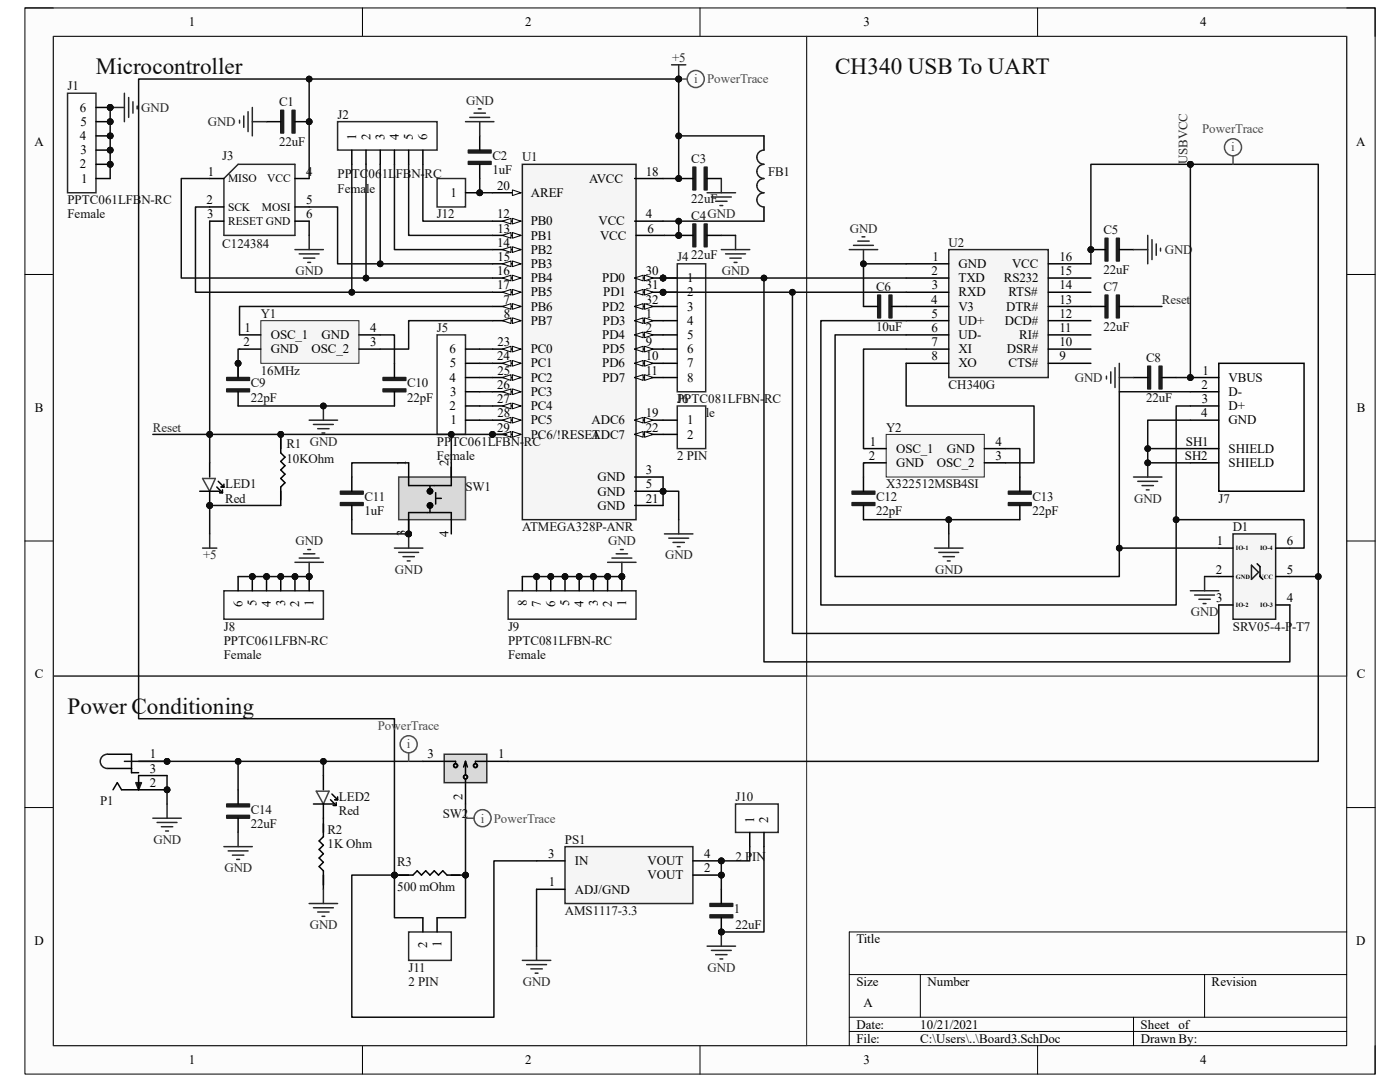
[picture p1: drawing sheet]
<svg xmlns="http://www.w3.org/2000/svg" width="279mm" height="216mm" viewBox="0 0 279 216" stroke-linecap="round" stroke-linejoin="round" font-family="sans-serif">
<defs><g id="words">
<g font-size="4.6" fill="#0e0e0e">
<text x="19.1" y="14.7">Microcontroller</text>
<text x="166.7" y="14.7">CH340 USB To UART</text>
<text x="13.5" y="142.4">Power Conditioning</text>
</g>
<g font-size="2.6">
<text x="37.7" y="5.2">1</text>
<text x="104.8" y="5.2">2</text>
<text x="172.3" y="5.2">3</text>
<text x="239.5" y="5.2">4</text>
<text x="16" y="22.3">6</text>
<text x="6.9" y="29">A</text>
<text x="16" y="27.9">4</text>
<text x="16" y="25.1">5</text>
<text x="71.1" y="28" transform="rotate(-90 71.1 28)">1</text>
<text x="73.9" y="28" transform="rotate(-90 73.9 28)">2</text>
<text x="76.7" y="28" transform="rotate(-90 76.7 28)">3</text>
<text x="79.6" y="28" transform="rotate(-90 79.6 28)">4</text>
<text x="82.4" y="28" transform="rotate(-90 82.4 28)">5</text>
<text x="85.3" y="28" transform="rotate(-90 85.3 28)">6</text>
<text x="270.7" y="29">A</text>
<text x="16" y="33.6">2</text>
<text x="16.1" y="30.8">3</text>
<text x="41.4" y="35.1">1</text>
<text x="61.1" y="35.1">4</text>
<text x="128.9" y="35.1">18</text>
<text x="16.2" y="36.4">1</text>
<text x="41.2" y="40.7">2</text>
<text x="61.1" y="40.7">5</text>
<text x="89.9" y="39.3">1</text>
<text x="99.2" y="37.9">20</text>
<text x="105.9" y="39.3">AREF</text>
<text x="117.6" y="36.4">AVCC</text>
<text x="41.3" y="43.6">3</text>
<text x="61.1" y="43.6">6</text>
<text x="99.2" y="43.6">12</text>
<text x="99.3" y="46.4">13</text>
<text x="105.9" y="47.8">PB1</text>
<text x="105.9" y="45">PB0</text>
<text x="119.5" y="45">VCC</text>
<text x="119.8" y="47.8">VCC</text>
<text x="128.9" y="43.6">4</text>
<text x="129.2" y="46.4">6</text>
<text x="99.2" y="49.2">14</text>
<text x="99.3" y="52.1">15</text>
<text x="105.9" y="53.5">PB3</text>
<text x="105.9" y="50.6">PB2</text>
<text x="186.1" y="52.1">1</text>
<text x="191.3" y="53.5">GND</text>
<text x="202" y="53.5">VCC</text>
<text x="211.5" y="52.1">16</text>
<text x="99.2" y="57.7">17</text>
<text x="99.2" y="54.9">16</text>
<text x="105.9" y="59.1">PB5</text>
<text x="105.9" y="56.3">PB4</text>
<text x="120.2" y="56.3">PD0</text>
<text x="120.4" y="59.1">PD1</text>
<text x="128.9" y="57.7">31</text>
<text x="128.9" y="54.9">30</text>
<text x="137.1" y="56.3">1</text>
<text x="137.1" y="59.1">2</text>
<text x="185.9" y="54.9">2</text>
<text x="186" y="57.7">3</text>
<text x="191.3" y="56.3">TXD</text>
<text x="191.3" y="59.1">RXD</text>
<text x="200.3" y="56.3">RS232</text>
<text x="201.3" y="59.1">RTS#</text>
<text x="211.5" y="57.7">14</text>
<text x="211.5" y="54.9">15</text>
<text x="100.5" y="60.6">7</text>
<text x="100.5" y="63.4">8</text>
<text x="105.9" y="64.8">PB7</text>
<text x="105.9" y="62">PB6</text>
<text x="120.2" y="62">PD2</text>
<text x="120.3" y="64.8">PD3</text>
<text x="128.9" y="63.4">1</text>
<text x="128.9" y="60.6">32</text>
<text x="137.1" y="62">3</text>
<text x="137.1" y="64.8">4</text>
<text x="185.8" y="60.6">4</text>
<text x="185.9" y="63.4">5</text>
<text x="191.3" y="62">V3</text>
<text x="191.3" y="64.8">UD+</text>
<text x="200.5" y="64.8">DCD#</text>
<text x="200.8" y="62">DTR#</text>
<text x="211.5" y="63.4">12</text>
<text x="211.5" y="60.6">13</text>
<text x="48.6" y="69.1">2</text>
<text x="48.8" y="66.3">1</text>
<text x="54" y="67.6">OSC_1</text>
<text x="54" y="70.5">GND</text>
<text x="62.2" y="70.5">OSC_2</text>
<text x="64.2" y="67.6">GND</text>
<text x="73.9" y="69.1">3</text>
<text x="73.9" y="66.3">4</text>
<text x="89.7" y="70.5">6</text>
<text x="99.2" y="71.9">24</text>
<text x="99.3" y="69.1">23</text>
<text x="105.9" y="70.5">PC0</text>
<text x="120.2" y="67.6">PD4</text>
<text x="120.3" y="70.5">PD5</text>
<text x="128.9" y="71.9">10</text>
<text x="128.9" y="69.1">9</text>
<text x="128.9" y="66.3">2</text>
<text x="137.1" y="67.6">5</text>
<text x="137.1" y="70.5">6</text>
<text x="185.9" y="66.3">6</text>
<text x="185.9" y="69.1">7</text>
<text x="185.9" y="71.9">8</text>
<text x="191.3" y="67.6">UD-</text>
<text x="191.3" y="70.5">XI</text>
<text x="201" y="70.5">DSR#</text>
<text x="203.4" y="67.6">RI#</text>
<text x="211.5" y="71.9">9</text>
<text x="211.5" y="69.1">10</text>
<text x="211.5" y="66.3">11</text>
<text x="89.7" y="76.2">4</text>
<text x="89.8" y="73.3">5</text>
<text x="99.2" y="77.6">26</text>
<text x="99.3" y="74.8">25</text>
<text x="105.9" y="76.2">PC2</text>
<text x="105.9" y="73.3">PC1</text>
<text x="120.2" y="73.3">PD6</text>
<text x="120.2" y="76.2">PD7</text>
<text x="128.9" y="74.8">11</text>
<text x="137.1" y="73.3">7</text>
<text x="137.1" y="76.2">8</text>
<text x="191.3" y="73.3">XO</text>
<text x="201.3" y="73.3">CTS#</text>
<text x="239.8" y="77.6">2</text>
<text x="240" y="74.8">1</text>
<text x="245.2" y="76.2">VBUS</text>
<text x="7" y="82.2">B</text>
<text x="89.7" y="81.8">2</text>
<text x="89.8" y="79">3</text>
<text x="99.2" y="80.4">27</text>
<text x="99.3" y="83.3">28</text>
<text x="105.9" y="81.8">PC4</text>
<text x="105.9" y="79">PC3</text>
<text x="128.9" y="83.3">19</text>
<text x="239.7" y="83.3">4</text>
<text x="239.9" y="80.4">3</text>
<text x="245.2" y="79">D-</text>
<text x="245.2" y="81.8">D+</text>
<text x="270.8" y="82.2">B</text>
<text x="89.9" y="84.7">1</text>
<text x="99.2" y="86.1">29</text>
<text x="105.9" y="87.5">PC6/!RESET</text>
<text x="105.9" y="84.7">PC5</text>
<text x="118.1" y="87.5">ADC7</text>
<text x="118.1" y="84.7">ADC6</text>
<text x="128.9" y="86.1">22</text>
<text x="137.1" y="84.7">1</text>
<text x="137.1" y="87.5">2</text>
<text x="173.6" y="88.9">1</text>
<text x="198.7" y="88.9">4</text>
<text x="236.7" y="88.9">SH1</text>
<text x="245.2" y="84.7">GND</text>
<text x="81" y="92.9" transform="rotate(-90 81 92.9)">1</text>
<text x="89.5" y="92.9" transform="rotate(-90 89.5 92.9)">2</text>
<text x="128.9" y="94.6">3</text>
<text x="173.4" y="91.8">2</text>
<text x="178.8" y="90.3">OSC_1</text>
<text x="178.8" y="93.2">GND</text>
<text x="187" y="93.2">OSC_2</text>
<text x="189" y="90.3">GND</text>
<text x="198.7" y="91.8">3</text>
<text x="236.5" y="91.8">SH2</text>
<text x="245.2" y="90.3">SHIELD</text>
<text x="245.2" y="93.2">SHIELD</text>
<text x="119.2" y="101.7">GND</text>
<text x="119.2" y="98.9">GND</text>
<text x="119.2" y="96.1">GND</text>
<text x="128.9" y="100.3">21</text>
<text x="128.9" y="97.5">5</text>
<text x="81" y="107" transform="rotate(-90 81 107)">3</text>
<text x="89.5" y="107.1" transform="rotate(-90 89.5 107.1)">4</text>
<text x="242.8" y="108.8">1</text>
<text x="256.8" y="108.8">6</text>
<text x="242.6" y="114.5">2</text>
<text x="256.8" y="114.5">5</text>
<text x="48.4" y="121" transform="rotate(-90 48.4 121)">6</text>
<text x="51.2" y="121" transform="rotate(-90 51.2 121)">5</text>
<text x="54.1" y="121.1" transform="rotate(-90 54.1 121.1)">4</text>
<text x="56.9" y="120.9" transform="rotate(-90 56.9 120.9)">3</text>
<text x="59.7" y="121" transform="rotate(-90 59.7 121)">2</text>
<text x="62.6" y="120.8" transform="rotate(-90 62.6 120.8)">1</text>
<text x="105.1" y="121" transform="rotate(-90 105.1 121)">8</text>
<text x="107.9" y="121" transform="rotate(-90 107.9 121)">7</text>
<text x="110.8" y="121" transform="rotate(-90 110.8 121)">6</text>
<text x="113.6" y="121" transform="rotate(-90 113.6 121)">5</text>
<text x="116.5" y="121.1" transform="rotate(-90 116.5 121.1)">4</text>
<text x="119.3" y="120.9" transform="rotate(-90 119.3 120.9)">3</text>
<text x="122.1" y="121" transform="rotate(-90 122.1 121)">2</text>
<text x="125" y="120.8" transform="rotate(-90 125 120.8)">1</text>
<text x="242.7" y="120.1">3</text>
<text x="256.8" y="120.1">4</text>
<text x="7" y="135.4">C</text>
<text x="270.8" y="135.4">C</text>
<text x="29.9" y="154.2">3</text>
<text x="29.9" y="151.3">1</text>
<text x="85.3" y="151.3">3</text>
<text x="99.4" y="151.3">1</text>
<text x="29.9" y="157">2</text>
<text x="92.3" y="159.6" transform="rotate(-90 92.3 159.6)">2</text>
<text x="150.5" y="164.1" transform="rotate(-90 150.5 164.1)">1</text>
<text x="153.3" y="164.1" transform="rotate(-90 153.3 164.1)">2</text>
<text x="109.4" y="171.2">3</text>
<text x="114.7" y="172.6">IN</text>
<text x="129.2" y="172.6">VOUT</text>
<text x="140.5" y="171.2">4</text>
<text x="109.5" y="176.9">1</text>
<text x="114.7" y="178.3">ADJ/GND</text>
<text x="129.2" y="175.5">VOUT</text>
<text x="140.5" y="174">2</text>
<text x="6.9" y="188.6">D</text>
<text x="85.3" y="189.1" transform="rotate(-90 85.3 189.1)">2</text>
<text x="88.1" y="188.9" transform="rotate(-90 88.1 188.9)">1</text>
<text x="170.9" y="188.2">Title</text>
<text x="270.7" y="188.6">D</text>
<text x="170.9" y="196.7">Size</text>
<text x="185.1" y="196.7">Number</text>
<text x="241.8" y="196.7">Revision</text>
<text x="172.3" y="201">A</text>
<text x="170.9" y="205.2">Date:</text>
<text x="170.9" y="208.1">File:</text>
<text x="183.6" y="205.2">10/21/2021</text>
<text x="183.7" y="208.1">C:\Users\..\Board3.SchDoc</text>
<text x="227.6" y="205.2">Sheet of</text>
<text x="227.7" y="208.1">Drawn By:</text>
<text x="37.7" y="212.3">1</text>
<text x="104.8" y="212.3">2</text>
<text x="172.3" y="212.3">3</text>
<text x="239.5" y="212.3">4</text>
</g>
<g font-size="2.6" fill="#262626">
<text x="134.2" y="12.4">+5</text>
<text x="28.2" y="22.3">GND</text>
<text x="93" y="20.9">GND</text>
<text x="41.5" y="25.1">GND</text>
<text x="237" y="32.8" transform="rotate(-90 237 32.8)">USBVCC</text>
<text x="169.6" y="46.4">GND</text>
<text x="232.5" y="50.6">GND</text>
<text x="59" y="54.9">GND</text>
<text x="144.1" y="54.9">GND</text>
<text x="231.9" y="60.6">Reset</text>
<text x="214.5" y="76.2">GND</text>
<text x="30.5" y="86.1">Reset</text>
<text x="226.3" y="100.3">GND</text>
<text x="40.6" y="111.6">+5</text>
<text x="59" y="108.8">GND</text>
<text x="121.4" y="108.8">GND</text>
<text x="132.7" y="111.6">GND</text>
<text x="78.8" y="114.5">GND</text>
<text x="186.6" y="114.5">GND</text>
<text x="237.7" y="123">GND</text>
<text x="30.6" y="168.4">GND</text>
<text x="44.8" y="174">GND</text>
<text x="61.8" y="185.4">GND</text>
<text x="104.4" y="196.7">GND</text>
<text x="141.2" y="193.9">GND</text>
</g>
<g font-size="2.6" fill="#4c4c4c">
<text x="138.5" y="16.6">i</text>
<text x="141.1" y="16.6">PowerTrace</text>
<text x="239.9" y="26.5">PowerTrace</text>
<text x="245.7" y="30.2">i</text>
<text x="75.4" y="145.7">PowerTrace</text>
<text x="81.2" y="149.4">i</text>
<text x="96" y="164.1">i</text>
<text x="98.6" y="164.1">PowerTrace</text>
</g>
<g font-size="2.6" fill="#0e0e0e">
<text x="13.5" y="18">J1</text>
<text x="55.7" y="21.2">C1</text>
<text x="67.4" y="23.7">J2</text>
<text x="55.7" y="29.1">22uF</text>
<text x="44.4" y="31.9">J3</text>
<text x="67.4" y="35.6">PPTC061LFBN-RC</text>
<text x="98.3" y="34.8">1uF</text>
<text x="98.3" y="31.9">C2</text>
<text x="104.2" y="32.2">U1</text>
<text x="138" y="32.5">C3</text>
<text x="153.3" y="35.1">FB1</text>
<text x="13.5" y="40.7">PPTC061LFBN-RC</text>
<text x="67.4" y="38.4">Female</text>
<text x="138" y="40.4">22uF</text>
<text x="13.5" y="43.6">Female</text>
<text x="87.2" y="43.6">J12</text>
<text x="138" y="43.9">C4GND</text>
<text x="220.2" y="46.7">C5</text>
<text x="44.4" y="49.5">C124384</text>
<text x="135.1" y="52.1">J4</text>
<text x="138" y="51.8">22uF</text>
<text x="189.3" y="49.2">U2</text>
<text x="174.8" y="58">C6</text>
<text x="220.2" y="58">C7</text>
<text x="220.2" y="54.6">22uF</text>
<text x="52" y="63.4">Y1</text>
<text x="174.8" y="66">10uF</text>
<text x="220.2" y="66">22uF</text>
<text x="87.2" y="66.3">J5</text>
<text x="50" y="77.3">C9</text>
<text x="52" y="74.8">16MHz</text>
<text x="81.2" y="77.3">C10</text>
<text x="189.3" y="77.6">CH340G</text>
<text x="228.7" y="72.2">C8</text>
<text x="50" y="80.1">22pF</text>
<text x="81.2" y="80.1">22pF</text>
<text x="135.1" y="83.3">Female</text>
<text x="135.1" y="80.4">PPTC081LFBN-RC</text>
<text x="135.1" y="80.4">J6</text>
<text x="228.7" y="80.1">22uF</text>
<text x="57.1" y="89.5">R1 GND</text>
<text x="87.2" y="88.9">PPTC061LFBN-RC</text>
<text x="176.8" y="86.1">Y2</text>
<text x="57.1" y="92.3">10KOhm</text>
<text x="87.2" y="91.8">Female</text>
<text x="135.1" y="91.8">2 PIN</text>
<text x="45" y="100.3">Red</text>
<text x="45" y="97.5">LED1</text>
<text x="72.7" y="100">C11</text>
<text x="92.9" y="98">SW1</text>
<text x="174.8" y="100">C12</text>
<text x="176.8" y="97.5">X322512MSB4SI</text>
<text x="206" y="100">C13</text>
<text x="243.2" y="100.3">J7</text>
<text x="72.7" y="102.8">1uF</text>
<text x="104.2" y="106">ATMEGA328P-ANR</text>
<text x="174.8" y="102.8">22pF</text>
<text x="206" y="102.8">22pF</text>
<text x="246" y="106">D1</text>
<text x="44.7" y="125.8">J8</text>
<text x="101.4" y="125.8">J9</text>
<text x="246" y="125.8">SRV05-4-P-T7</text>
<text x="44.7" y="131.5">Female</text>
<text x="44.7" y="128.7">PPTC061LFBN-RC</text>
<text x="101.4" y="131.5">Female</text>
<text x="101.4" y="128.7">PPTC081LFBN-RC</text>
<text x="20" y="160.7">P1</text>
<text x="67.6" y="159.9">LED2</text>
<text x="146.8" y="159.9">J10</text>
<text x="50" y="165.2">22uF</text>
<text x="50" y="162.4">C14</text>
<text x="65.4" y="166.4">R2</text>
<text x="67.6" y="162.7">Red</text>
<text x="88.3" y="163.2">SW2</text>
<text x="65.4" y="169.2">1K Ohm</text>
<text x="79.2" y="172.9">R3</text>
<text x="112.7" y="168.4">PS1</text>
<text x="146.8" y="171.7">2 PIN</text>
<text x="79.2" y="177.7">500 mOhm</text>
<text x="112.7" y="182.5">AMS1117-3.3</text>
<text x="146.5" y="182.2">1</text>
<text x="146.8" y="185.4">22uF</text>
<text x="81.5" y="196.7">2 PIN</text>
<text x="81.5" y="193.9">J11</text>
</g>
<g font-size="2.3">
<text x="45.5" y="36.4">MISO</text>
<text x="53.3" y="36.4">VCC</text>
<text x="45.5" y="42">SCK</text>
<text x="45.5" y="44.9">RESET GND</text>
<text x="52.3" y="42">MOSI</text>
</g>
<g font-size="1.3">
<text x="246.6" y="109.8">IO-1</text>
<text x="251.5" y="109.8">IO-4</text>
<text x="246.6" y="115.4">GND</text>
<text x="251.3" y="115.4">VCC</text>
<text x="246.6" y="121.1">IO-2</text>
<text x="251.5" y="121.1">IO-3</text>
</g>
</g></defs>
<path d="M5 1.6h269.4v212.7h-269.4z" fill-rule="evenodd" fill="#fcfcfc"/>
<path d="M5 1.6h269.4v212.7h-269.4z" fill="none" stroke="#000" stroke-width=".2"/>
<path d="M10.6 7.3h258.2v201.4h-258.2z" fill-rule="evenodd" fill="#fcfcfc"/>
<g fill="none" stroke="#000" stroke-width=".2">
<path d="M5 1.6h5.6M10.6 7.3h258.2v201.4h-258.2zM72.3 1.6v5.7M139.7 1.6v5.7M207.1 1.6v5.7M268.8 1.6h5.6v5.7M5 54.8h5.6M268.8 54.8h5.6M5 107.9h5.6M268.8 107.9h5.6M5 161.1h5.6M268.8 161.1h5.6"/>
<path d="M169.5 194.5h99.3M183.7 194.5v8.5M240.4 194.5v8.5M268.8 186h-99.3v22.7M72.3 208.7v5.6M139.7 208.7v5.6M169.5 203h99.3M169.5 205.8h99.3M207.1 208.7v5.6M226.2 203v5.7M274.4 208.7v5.6"/>
</g>
<circle cx="132.3" cy="98" r=".57" fill="#0e0e0e"/>
<circle cx="132.3" cy="98" r=".57" fill="none" stroke="#0e0e0e" stroke-width=".2"/>
<circle cx="132.3" cy="58.3" r=".57" fill="#0e0e0e"/>
<circle cx="132.3" cy="58.3" r=".57" fill="none" stroke="#0e0e0e" stroke-width=".2"/>
<circle cx="132.3" cy="55.5" r=".57" fill="#0e0e0e"/>
<circle cx="132.3" cy="55.5" r=".57" fill="none" stroke="#0e0e0e" stroke-width=".2"/>
<circle cx="98.3" cy="86.7" r=".57" fill="#0e0e0e"/>
<circle cx="98.3" cy="86.7" r=".57" fill="none" stroke="#0e0e0e" stroke-width=".2"/>
<path d="M104.2 32.8h22.7v70.9h-22.7z" fill-rule="evenodd" fill="#f5f5f5"/>
<path d="M104.2 32.8h22.7v70.9h-22.7z" fill="none" stroke="#1f1f1f" stroke-width=".3"/>
<path d="M126.7 98h5.6M126.7 100.9h5.6" fill="none" stroke="#000" stroke-width=".3"/>
<circle cx="132.3" cy="98" r=".57" fill="#0e0e0e"/>
<circle cx="132.3" cy="98" r=".57" fill="none" stroke="#0e0e0e" stroke-width=".2"/>
<path d="M126.7 95.2h5.6M126.7 86.7h5.6" fill="none" stroke="#000" stroke-width=".3"/>
<path d="M126.7 86.7l1.7-.6v1.1z" fill="#fbfbfb"/>
<path d="M126.7 86.7l1.7-.6v1.1z" fill="none" stroke="#000" stroke-width=".2"/>
<path d="M128.6 86.1l1.7 .6-1.7 .5z" fill="#fbfbfb"/>
<path d="M128.6 86.1l1.7 .6-1.7 .5z" fill="none" stroke="#000" stroke-width=".2"/>
<path d="M126.7 83.8h5.6" fill="none" stroke="#000" stroke-width=".3"/>
<path d="M126.7 83.8l1.7-.5v1.1z" fill="#fbfbfb"/>
<path d="M126.7 83.8l1.7-.5v1.1z" fill="none" stroke="#000" stroke-width=".2"/>
<path d="M128.6 83.3l1.7 .5-1.7 .6z" fill="#fbfbfb"/>
<path d="M128.6 83.3l1.7 .5-1.7 .6z" fill="none" stroke="#000" stroke-width=".2"/>
<path d="M126.7 75.3h5.6" fill="none" stroke="#000" stroke-width=".3"/>
<path d="M126.7 75.3l1.7-.5v1.1z" fill="#fbfbfb"/>
<path d="M126.7 75.3l1.7-.5v1.1z" fill="none" stroke="#000" stroke-width=".2"/>
<path d="M128.6 74.8l1.7 .5-1.7 .6z" fill="#fbfbfb"/>
<path d="M128.6 74.8l1.7 .5-1.7 .6z" fill="none" stroke="#000" stroke-width=".2"/>
<path d="M126.7 72.5h5.6" fill="none" stroke="#000" stroke-width=".3"/>
<path d="M126.7 72.5l1.7-.6v1.2z" fill="#fbfbfb"/>
<path d="M126.7 72.5l1.7-.6v1.2z" fill="none" stroke="#000" stroke-width=".2"/>
<path d="M128.6 71.9l1.7 .6-1.7 .6z" fill="#fbfbfb"/>
<path d="M128.6 71.9l1.7 .6-1.7 .6z" fill="none" stroke="#000" stroke-width=".2"/>
<path d="M126.7 69.7h5.6" fill="none" stroke="#000" stroke-width=".3"/>
<path d="M126.7 69.7l1.7-.6v1.1z" fill="#fbfbfb"/>
<path d="M126.7 69.7l1.7-.6v1.1z" fill="none" stroke="#000" stroke-width=".2"/>
<path d="M128.6 69.1l1.7 .6-1.7 .5z" fill="#fbfbfb"/>
<path d="M128.6 69.1l1.7 .6-1.7 .5z" fill="none" stroke="#000" stroke-width=".2"/>
<path d="M126.7 66.8h5.6" fill="none" stroke="#000" stroke-width=".3"/>
<path d="M126.7 66.8l1.7-.5v1.1z" fill="#fbfbfb"/>
<path d="M126.7 66.8l1.7-.5v1.1z" fill="none" stroke="#000" stroke-width=".2"/>
<path d="M128.6 66.3l1.7 .5-1.7 .6z" fill="#fbfbfb"/>
<path d="M128.6 66.3l1.7 .5-1.7 .6z" fill="none" stroke="#000" stroke-width=".2"/>
<path d="M126.7 64h5.6" fill="none" stroke="#000" stroke-width=".3"/>
<path d="M126.7 64l1.7-.6v1.2z" fill="#fbfbfb"/>
<path d="M126.7 64l1.7-.6v1.2z" fill="none" stroke="#000" stroke-width=".2"/>
<path d="M128.6 63.4l1.7 .6-1.7 .6z" fill="#fbfbfb"/>
<path d="M128.6 63.4l1.7 .6-1.7 .6z" fill="none" stroke="#000" stroke-width=".2"/>
<path d="M126.7 61.2h5.6" fill="none" stroke="#000" stroke-width=".3"/>
<path d="M126.7 61.2l1.7-.6v1.1z" fill="#fbfbfb"/>
<path d="M126.7 61.2l1.7-.6v1.1z" fill="none" stroke="#000" stroke-width=".2"/>
<path d="M128.6 60.6l1.7 .6-1.7 .5z" fill="#fbfbfb"/>
<path d="M128.6 60.6l1.7 .6-1.7 .5z" fill="none" stroke="#000" stroke-width=".2"/>
<path d="M126.7 58.3h5.6" fill="none" stroke="#000" stroke-width=".3"/>
<path d="M126.7 58.3l1.7-.6v1.2z" fill="#fbfbfb"/>
<path d="M126.7 58.3l1.7-.6v1.2z" fill="none" stroke="#000" stroke-width=".2"/>
<path d="M128.6 57.7l1.7 .6-1.7 .6z" fill="#fbfbfb"/>
<path d="M128.6 57.7l1.7 .6-1.7 .6z" fill="none" stroke="#000" stroke-width=".2"/>
<circle cx="132.3" cy="58.3" r=".57" fill="#0e0e0e"/>
<circle cx="132.3" cy="58.3" r=".57" fill="none" stroke="#0e0e0e" stroke-width=".2"/>
<path d="M126.7 55.5h5.6" fill="none" stroke="#000" stroke-width=".3"/>
<path d="M126.7 55.5l1.7-.6v1.1z" fill="#fbfbfb"/>
<path d="M126.7 55.5l1.7-.6v1.1z" fill="none" stroke="#000" stroke-width=".2"/>
<path d="M128.6 54.9l1.7 .6-1.7 .5z" fill="#fbfbfb"/>
<path d="M128.6 54.9l1.7 .6-1.7 .5z" fill="none" stroke="#000" stroke-width=".2"/>
<circle cx="132.3" cy="55.5" r=".57" fill="#0e0e0e"/>
<circle cx="132.3" cy="55.5" r=".57" fill="none" stroke="#0e0e0e" stroke-width=".2"/>
<path d="M126.7 35.6h5.6M126.7 44.1h5.6M126.9 47h5.7M98.3 86.7h5.7" fill="none" stroke="#000" stroke-width=".3"/>
<path d="M102.3 86.1l1.7 .6-1.7 .5z" fill="#fbfbfb"/>
<path d="M102.3 86.1l1.7 .6-1.7 .5z" fill="none" stroke="#000" stroke-width=".2"/>
<path d="M100.3 86.7l1.7-.6v1.1z" fill="#fbfbfb"/>
<path d="M100.3 86.7l1.7-.6v1.1z" fill="none" stroke="#000" stroke-width=".2"/>
<circle cx="98.3" cy="86.7" r=".57" fill="#0e0e0e"/>
<circle cx="98.3" cy="86.7" r=".57" fill="none" stroke="#0e0e0e" stroke-width=".2"/>
<path d="M98.3 83.8h5.7" fill="none" stroke="#000" stroke-width=".3"/>
<path d="M102.3 83.3l1.7 .5-1.7 .6z" fill="#fbfbfb"/>
<path d="M102.3 83.3l1.7 .5-1.7 .6z" fill="none" stroke="#000" stroke-width=".2"/>
<path d="M100.3 83.8l1.7-.5v1.1z" fill="#fbfbfb"/>
<path d="M100.3 83.8l1.7-.5v1.1z" fill="none" stroke="#000" stroke-width=".2"/>
<path d="M98.3 81h5.7" fill="none" stroke="#000" stroke-width=".3"/>
<path d="M102.3 80.4l1.7 .6-1.7 .6z" fill="#fbfbfb"/>
<path d="M102.3 80.4l1.7 .6-1.7 .6z" fill="none" stroke="#000" stroke-width=".2"/>
<path d="M100.3 81l1.7-.6v1.2z" fill="#fbfbfb"/>
<path d="M100.3 81l1.7-.6v1.2z" fill="none" stroke="#000" stroke-width=".2"/>
<path d="M98.3 78.2h5.7" fill="none" stroke="#000" stroke-width=".3"/>
<path d="M102.3 77.6l1.7 .6-1.7 .5z" fill="#fbfbfb"/>
<path d="M102.3 77.6l1.7 .6-1.7 .5z" fill="none" stroke="#000" stroke-width=".2"/>
<path d="M100.3 78.2l1.7-.6v1.1z" fill="#fbfbfb"/>
<path d="M100.3 78.2l1.7-.6v1.1z" fill="none" stroke="#000" stroke-width=".2"/>
<path d="M98.3 75.3h5.7" fill="none" stroke="#000" stroke-width=".3"/>
<path d="M102.3 74.8l1.7 .5-1.7 .6z" fill="#fbfbfb"/>
<path d="M102.3 74.8l1.7 .5-1.7 .6z" fill="none" stroke="#000" stroke-width=".2"/>
<path d="M100.3 75.3l1.7-.5v1.1z" fill="#fbfbfb"/>
<path d="M100.3 75.3l1.7-.5v1.1z" fill="none" stroke="#000" stroke-width=".2"/>
<path d="M98.3 72.5h5.7" fill="none" stroke="#000" stroke-width=".3"/>
<path d="M102.3 71.9l1.7 .6-1.7 .6z" fill="#fbfbfb"/>
<path d="M102.3 71.9l1.7 .6-1.7 .6z" fill="none" stroke="#000" stroke-width=".2"/>
<path d="M100.3 72.5l1.7-.6v1.2z" fill="#fbfbfb"/>
<path d="M100.3 72.5l1.7-.6v1.2z" fill="none" stroke="#000" stroke-width=".2"/>
<path d="M98.3 69.7h5.7" fill="none" stroke="#000" stroke-width=".3"/>
<path d="M102.3 69.1l1.7 .6-1.7 .5z" fill="#fbfbfb"/>
<path d="M102.3 69.1l1.7 .6-1.7 .5z" fill="none" stroke="#000" stroke-width=".2"/>
<path d="M100.3 69.7l1.7-.6v1.1z" fill="#fbfbfb"/>
<path d="M100.3 69.7l1.7-.6v1.1z" fill="none" stroke="#000" stroke-width=".2"/>
<path d="M98.3 64h5.7" fill="none" stroke="#000" stroke-width=".3"/>
<path d="M102.3 63.4l1.7 .6-1.7 .6z" fill="#fbfbfb"/>
<path d="M102.3 63.4l1.7 .6-1.7 .6z" fill="none" stroke="#000" stroke-width=".2"/>
<path d="M100.3 64l1.7-.6v1.2z" fill="#fbfbfb"/>
<path d="M100.3 64l1.7-.6v1.2z" fill="none" stroke="#000" stroke-width=".2"/>
<path d="M98.3 61.2h5.7" fill="none" stroke="#000" stroke-width=".3"/>
<path d="M102.3 60.6l1.7 .6-1.7 .5z" fill="#fbfbfb"/>
<path d="M102.3 60.6l1.7 .6-1.7 .5z" fill="none" stroke="#000" stroke-width=".2"/>
<path d="M100.3 61.2l1.7-.6v1.1z" fill="#fbfbfb"/>
<path d="M100.3 61.2l1.7-.6v1.1z" fill="none" stroke="#000" stroke-width=".2"/>
<path d="M98.3 58.3h5.7" fill="none" stroke="#000" stroke-width=".3"/>
<path d="M102.3 57.7l1.7 .6-1.7 .6z" fill="#fbfbfb"/>
<path d="M102.3 57.7l1.7 .6-1.7 .6z" fill="none" stroke="#000" stroke-width=".2"/>
<path d="M100.3 58.3l1.7-.6v1.2z" fill="#fbfbfb"/>
<path d="M100.3 58.3l1.7-.6v1.2z" fill="none" stroke="#000" stroke-width=".2"/>
<path d="M98.3 55.5h5.7" fill="none" stroke="#000" stroke-width=".3"/>
<path d="M102.3 54.9l1.7 .6-1.7 .5z" fill="#fbfbfb"/>
<path d="M102.3 54.9l1.7 .6-1.7 .5z" fill="none" stroke="#000" stroke-width=".2"/>
<path d="M100.3 55.5l1.7-.6v1.1z" fill="#fbfbfb"/>
<path d="M100.3 55.5l1.7-.6v1.1z" fill="none" stroke="#000" stroke-width=".2"/>
<path d="M98.3 52.6h5.7" fill="none" stroke="#000" stroke-width=".3"/>
<path d="M102.3 52.1l1.7 .5-1.7 .6z" fill="#fbfbfb"/>
<path d="M102.3 52.1l1.7 .5-1.7 .6z" fill="none" stroke="#000" stroke-width=".2"/>
<path d="M100.3 52.6l1.7-.5v1.1z" fill="#fbfbfb"/>
<path d="M100.3 52.6l1.7-.5v1.1z" fill="none" stroke="#000" stroke-width=".2"/>
<path d="M98.3 49.8h5.7" fill="none" stroke="#000" stroke-width=".3"/>
<path d="M102.3 49.2l1.7 .6-1.7 .6z" fill="#fbfbfb"/>
<path d="M102.3 49.2l1.7 .6-1.7 .6z" fill="none" stroke="#000" stroke-width=".2"/>
<path d="M100.3 49.8l1.7-.6v1.2z" fill="#fbfbfb"/>
<path d="M100.3 49.8l1.7-.6v1.2z" fill="none" stroke="#000" stroke-width=".2"/>
<path d="M98.3 47h5.7" fill="none" stroke="#000" stroke-width=".3"/>
<path d="M102.3 46.4l1.7 .6-1.7 .5z" fill="#fbfbfb"/>
<path d="M102.3 46.4l1.7 .6-1.7 .5z" fill="none" stroke="#000" stroke-width=".2"/>
<path d="M100.3 47l1.7-.6v1.1z" fill="#fbfbfb"/>
<path d="M100.3 47l1.7-.6v1.1z" fill="none" stroke="#000" stroke-width=".2"/>
<path d="M98.3 44.1h5.7" fill="none" stroke="#000" stroke-width=".3"/>
<path d="M102.3 43.6l1.7 .5-1.7 .6z" fill="#fbfbfb"/>
<path d="M102.3 43.6l1.7 .5-1.7 .6z" fill="none" stroke="#000" stroke-width=".2"/>
<path d="M100.3 44.1l1.7-.5v1.1z" fill="#fbfbfb"/>
<path d="M100.3 44.1l1.7-.5v1.1z" fill="none" stroke="#000" stroke-width=".2"/>
<path d="M98.3 38.5h5.7" fill="none" stroke="#000" stroke-width=".3"/>
<path d="M102.3 37.9l1.7 .6-1.7 .5z" fill="#fbfbfb"/>
<path d="M102.3 37.9l1.7 .6-1.7 .5z" fill="none" stroke="#000" stroke-width=".2"/>
<path d="M10.6 7.3h150.4v127.6h-150.4z" fill="none" stroke="#262626" stroke-width=".2"/>
<path d="M52.1 64h19.5v8.5h-19.5z" fill-rule="evenodd" fill="#f5f5f5"/>
<path d="M52.1 64h19.5v8.5h-19.5z" fill="none" stroke="#262626" stroke-width=".2"/>
<path d="M47.8 66.8h4.3M47.8 69.7h4.3M71.6 66.8h4.3M71.6 69.7h4.3" fill="none" stroke="#000" stroke-width=".3"/>
<path d="M61.7 83.8h5.7M62.6 84.7h3.9M63.4 85.5h2.3M64.3 86.4h.5M64.5 81v2.8" fill="none" stroke="#262626" stroke-width=".3"/>
<circle cx="64.5" cy="81" r=".57" fill="#0e0e0e"/>
<circle cx="64.5" cy="81" r=".57" fill="none" stroke="#0e0e0e" stroke-width=".2"/>
<circle cx="41.8" cy="100.9" r=".57" fill="#0e0e0e"/>
<circle cx="41.8" cy="100.9" r=".57" fill="none" stroke="#0e0e0e" stroke-width=".2"/>
<path d="M40.4 95.5h2.6l-1.2 2.5z" fill="none" stroke="#404040" stroke-width=".3"/>
<path d="M41.8 98v2.9M43.3 97.2l1.1 1.1M43.8 98.3h.6M44.4 97.7v.6" fill="none" stroke="#000" stroke-width=".3"/>
<circle cx="41.8" cy="100.9" r=".57" fill="#0e0e0e"/>
<circle cx="41.8" cy="100.9" r=".57" fill="none" stroke="#0e0e0e" stroke-width=".2"/>
<path d="M39.9 98h3.9M41.8 92.4v2.8M43.6 96l1.1 1.2M44.1 97.2h.6M44.7 96.6v.6" fill="none" stroke="#000" stroke-width=".3"/>
<circle cx="56" cy="86.7" r=".57" fill="#0e0e0e"/>
<circle cx="56" cy="86.7" r=".57" fill="none" stroke="#0e0e0e" stroke-width=".2"/>
<path d="M56 86.7v3.7l.9 .8-.9 .9 .9 .8-.9 .9 .9 .8-.9 .9 .9 .8-.9 .9v3.7" fill="none" stroke="#000" stroke-width=".3"/>
<circle cx="56" cy="86.7" r=".57" fill="#0e0e0e"/>
<circle cx="56" cy="86.7" r=".57" fill="none" stroke="#0e0e0e" stroke-width=".2"/>
<path d="M40.4 109.4h2.9M41.8 106.5v2.9" fill="none" stroke="#262626" stroke-width=".3"/>
<circle cx="81.6" cy="106.5" r=".57" fill="#0e0e0e"/>
<circle cx="81.6" cy="106.5" r=".57" fill="none" stroke="#0e0e0e" stroke-width=".2"/>
<path d="M79.6 95.2h13.3v8.5h-13.3z" fill-rule="evenodd" fill="#d8d8d8"/>
<path d="M79.6 95.2h13.3v8.5h-13.3z" fill="none" stroke="#404040" stroke-width=".3"/>
<path d="M81.6 92.4v2.8M90.1 92.4v2.8M81.6 103.7v2.8" fill="none" stroke="#000" stroke-width=".3"/>
<circle cx="81.6" cy="106.5" r=".57" fill="#0e0e0e"/>
<circle cx="81.6" cy="106.5" r=".57" fill="none" stroke="#0e0e0e" stroke-width=".2"/>
<path d="M85.8 96.9v1.1M86.9 99.4h1.2M86.9 98.3v2.3M90.1 93.2v3.7h-8.5v-1.7M81.6 105.7v-3.4h8.5v4.2M85.8 101.1v1.2" fill="none" stroke="#000" stroke-width=".3"/>
<g fill="none" stroke="#000" stroke-width=".85">
<circle cx="85.8" cy="98" r=".24"/>
<circle cx="85.8" cy="100.9" r=".24"/>
</g>
<path d="M78.7 109.4h5.7M79.6 110.2h3.9M80.4 111.1h2.3M81.3 111.9h.5M81.6 106.5v2.9" fill="none" stroke="#262626" stroke-width=".3"/>
<circle cx="81.6" cy="106.5" r=".57" fill="#0e0e0e"/>
<circle cx="81.6" cy="106.5" r=".57" fill="none" stroke="#0e0e0e" stroke-width=".2"/>
<path d="M47.5 32.8h11.4v14.2h-14.2v-11.4z" fill="none" stroke="#2d2d2d" stroke-width=".3"/>
<path d="M41.8 35.6h2.9M58.9 35.6h2.8M41.8 41.3h2.9M41.8 44.1h2.9M58.9 41.3h2.8M58.9 44.1h2.8" fill="none" stroke="#000" stroke-width=".3"/>
<path d="M132.6 106.5h5.7M133.5 107.4h3.9M134.3 108.2h2.3M135.2 109.1h.5M135.4 103.7v2.8" fill="none" stroke="#262626" stroke-width=".3"/>
<path d="M93.5 30h4.5v.5h-4.5z" fill-rule="evenodd" fill="#1c1c1c"/>
<path d="M93.5 30h4.5v.5h-4.5z" fill="none" stroke="#1c1c1c" stroke-width=".3"/>
<path d="M93.5 32.2h4.5v.6h-4.5z" fill-rule="evenodd" fill="#1c1c1c"/>
<path d="M93.5 32.2h4.5v.6h-4.5z" fill="none" stroke="#1c1c1c" stroke-width=".3"/>
<path d="M95.7 27.1v2.9M95.7 32.8v2.8" fill="none" stroke="#000" stroke-width=".3"/>
<path d="M92.9 24.3h5.7M93.8 23.4h3.9M94.6 22.6h2.3M95.5 21.7h.5M95.7 24.3v2.8" fill="none" stroke="#262626" stroke-width=".3"/>
<path d="M67.4 24.3h19.8v5.7h-19.8z" fill-rule="evenodd" fill="#fefefe"/>
<path d="M67.4 24.3h19.8v5.7h-19.8z" fill="none" stroke="#2d2d2d" stroke-width=".3"/>
<path d="M70.2 30v2.8M73 30v2.8M75.9 30v2.8M78.7 30v2.8M81.6 30v2.8M84.4 30v2.8" fill="none" stroke="#000" stroke-width=".3"/>
<path d="M58.9 49.8h5.6M59.7 50.7h4M60.6 51.5h2.2M61.4 52.4h.6M61.7 47v2.8" fill="none" stroke="#262626" stroke-width=".3"/>
<path d="M87.2 66.8h5.7v19.9h-5.7z" fill-rule="evenodd" fill="#fefefe"/>
<path d="M87.2 66.8h5.7v19.9h-5.7z" fill="none" stroke="#2d2d2d" stroke-width=".3"/>
<path d="M92.9 78.2h2.8M92.9 75.3h2.8M92.9 72.5h2.8M92.9 69.7h2.8M92.9 83.8h2.8M92.9 81h2.8" fill="none" stroke="#000" stroke-width=".3"/>
<circle cx="132.3" cy="55.5" r=".57" fill="#0e0e0e"/>
<circle cx="132.3" cy="55.5" r=".57" fill="none" stroke="#0e0e0e" stroke-width=".2"/>
<circle cx="132.3" cy="58.3" r=".57" fill="#0e0e0e"/>
<circle cx="132.3" cy="58.3" r=".57" fill="none" stroke="#0e0e0e" stroke-width=".2"/>
<path d="M135.2 52.6h5.6v25.6h-5.6z" fill-rule="evenodd" fill="#fefefe"/>
<path d="M135.2 52.6h5.6v25.6h-5.6z" fill="none" stroke="#2d2d2d" stroke-width=".3"/>
<path d="M132.3 55.5h2.9" fill="none" stroke="#000" stroke-width=".3"/>
<circle cx="132.3" cy="55.5" r=".57" fill="#0e0e0e"/>
<circle cx="132.3" cy="55.5" r=".57" fill="none" stroke="#0e0e0e" stroke-width=".2"/>
<path d="M132.3 58.3h2.9" fill="none" stroke="#000" stroke-width=".3"/>
<circle cx="132.3" cy="58.3" r=".57" fill="#0e0e0e"/>
<circle cx="132.3" cy="58.3" r=".57" fill="none" stroke="#0e0e0e" stroke-width=".2"/>
<path d="M132.3 61.2h2.9M132.3 64h2.9M132.3 66.8h2.9M132.3 69.7h2.9M132.3 72.5h2.9M132.3 75.3h2.9" fill="none" stroke="#000" stroke-width=".3"/>
<path d="M135.2 81h5.6v8.5h-5.6z" fill-rule="evenodd" fill="#fefefe"/>
<path d="M135.2 81h5.6v8.5h-5.6z" fill="none" stroke="#2d2d2d" stroke-width=".3"/>
<path d="M132.3 83.8h2.9M132.3 86.7h2.9" fill="none" stroke="#000" stroke-width=".3"/>
<path d="M161 7.3h107.8v127.6h-107.8z" fill="none" stroke="#262626" stroke-width=".2"/>
<path d="M189.3 49.8h19.9v25.5h-19.9z" fill-rule="evenodd" fill="#f5f5f5"/>
<path d="M169.5 49.8h5.7M170.3 49h4M171.2 48.1h2.3M172 47.3h.6M172.3 49.8v2.8M189.3 49.8h19.9v25.5h-19.9z" fill="none" stroke="#262626" stroke-width=".3"/>
<g fill="none" stroke="#000" stroke-width=".3">
<path d="M180.8 52.6h8.5M180.8 55.5h8.5M180.8 58.3h8.5M209.2 52.6h8.5M209.2 55.5h8.5M209.2 58.3h8.5M180.8 61.2h8.5M180.8 64h8.5M180.8 66.8h8.5M180.8 69.7h8.5M180.8 72.5h8.5M209.2 61.2h8.5"/>
<path d="M209.2 64h8.5M209.2 66.8h8.5M209.2 69.7h8.5M209.2 72.5h8.5"/>
</g>
<circle cx="172.3" cy="52.6" r=".57" fill="#0e0e0e"/>
<circle cx="172.3" cy="52.6" r=".57" fill="none" stroke="#0e0e0e" stroke-width=".2"/>
<path d="M176.9 86.7h19.5v8.5h-19.5z" fill-rule="evenodd" fill="#f5f5f5"/>
<path d="M176.9 86.7h19.5v8.5h-19.5z" fill="none" stroke="#262626" stroke-width=".2"/>
<path d="M172.6 89.5h4.3M172.6 92.4h4.3M196.4 89.5h4.3M196.4 92.4h4.3" fill="none" stroke="#000" stroke-width=".3"/>
<path d="M186.5 109.4h5.7M187.4 110.2h3.9M188.2 111.1h2.3M189.1 111.9h.5M189.3 106.5v2.9" fill="none" stroke="#262626" stroke-width=".3"/>
<circle cx="47.5" cy="72.5" r=".57" fill="#0e0e0e"/>
<circle cx="47.5" cy="72.5" r=".57" fill="none" stroke="#0e0e0e" stroke-width=".2"/>
<path d="M45.2 75.3h4.6v.6h-4.6z" fill-rule="evenodd" fill="#1c1c1c"/>
<path d="M45.2 75.3h4.6v.6h-4.6z" fill="none" stroke="#1c1c1c" stroke-width=".3"/>
<path d="M45.2 77.6h4.6v.6h-4.6z" fill-rule="evenodd" fill="#1c1c1c"/>
<path d="M45.2 77.6h4.6v.6h-4.6z" fill="none" stroke="#1c1c1c" stroke-width=".3"/>
<path d="M47.5 72.5v2.8" fill="none" stroke="#000" stroke-width=".3"/>
<circle cx="47.5" cy="72.5" r=".57" fill="#0e0e0e"/>
<circle cx="47.5" cy="72.5" r=".57" fill="none" stroke="#0e0e0e" stroke-width=".2"/>
<path d="M47.5 78.2v2.8" fill="none" stroke="#000" stroke-width=".3"/>
<path d="M76.4 75.3h4.6v.6h-4.6z" fill-rule="evenodd" fill="#1c1c1c"/>
<path d="M76.4 75.3h4.6v.6h-4.6z" fill="none" stroke="#1c1c1c" stroke-width=".3"/>
<path d="M76.4 77.6h4.6v.6h-4.6z" fill-rule="evenodd" fill="#1c1c1c"/>
<path d="M76.4 77.6h4.6v.6h-4.6z" fill="none" stroke="#1c1c1c" stroke-width=".3"/>
<path d="M78.7 72.5v2.8M78.7 78.2v2.8" fill="none" stroke="#000" stroke-width=".3"/>
<path d="M170.1 98h4.5v.6h-4.5z" fill-rule="evenodd" fill="#1c1c1c"/>
<path d="M170.1 98h4.5v.6h-4.5z" fill="none" stroke="#1c1c1c" stroke-width=".3"/>
<path d="M170.1 100.3h4.5v.6h-4.5z" fill-rule="evenodd" fill="#1c1c1c"/>
<path d="M170.1 100.3h4.5v.6h-4.5z" fill="none" stroke="#1c1c1c" stroke-width=".3"/>
<path d="M172.3 95.2v2.8M172.3 100.9v2.8" fill="none" stroke="#000" stroke-width=".3"/>
<path d="M201.3 98h4.5v.6h-4.5z" fill-rule="evenodd" fill="#1c1c1c"/>
<path d="M201.3 98h4.5v.6h-4.5z" fill="none" stroke="#1c1c1c" stroke-width=".3"/>
<path d="M201.3 100.3h4.5v.6h-4.5z" fill-rule="evenodd" fill="#1c1c1c"/>
<path d="M201.3 100.3h4.5v.6h-4.5z" fill="none" stroke="#1c1c1c" stroke-width=".3"/>
<path d="M203.5 95.2v2.8M203.5 100.9v2.8" fill="none" stroke="#000" stroke-width=".3"/>
<path d="M67.9 98h4.6v.6h-4.6z" fill-rule="evenodd" fill="#1c1c1c"/>
<path d="M67.9 98h4.6v.6h-4.6z" fill="none" stroke="#1c1c1c" stroke-width=".3"/>
<path d="M67.9 100.3h4.6v.6h-4.6z" fill-rule="evenodd" fill="#1c1c1c"/>
<path d="M67.9 100.3h4.6v.6h-4.6z" fill="none" stroke="#1c1c1c" stroke-width=".3"/>
<path d="M70.2 95.2v2.8M70.2 100.9v2.8" fill="none" stroke="#000" stroke-width=".3"/>
<path d="M222.8 58.9h.6v4.5h-.6z" fill-rule="evenodd" fill="#1c1c1c"/>
<path d="M222.8 58.9h.6v4.5h-.6z" fill="none" stroke="#1c1c1c" stroke-width=".3"/>
<path d="M220.5 58.9h.6v4.5h-.6z" fill-rule="evenodd" fill="#1c1c1c"/>
<path d="M220.5 58.9h.6v4.5h-.6z" fill="none" stroke="#1c1c1c" stroke-width=".3"/>
<path d="M217.7 61.2h2.8M223.4 61.2h2.8" fill="none" stroke="#000" stroke-width=".3"/>
<path d="M175.2 58.9h.5v4.5h-.5z" fill-rule="evenodd" fill="#1c1c1c"/>
<path d="M175.2 58.9h.5v4.5h-.5z" fill="none" stroke="#1c1c1c" stroke-width=".3"/>
<path d="M177.4 58.9h.6v4.5h-.6z" fill-rule="evenodd" fill="#1c1c1c"/>
<path d="M177.4 58.9h.6v4.5h-.6z" fill="none" stroke="#1c1c1c" stroke-width=".3"/>
<path d="M172.3 61.2h2.9M178 61.2h2.8" fill="none" stroke="#000" stroke-width=".3"/>
<path d="M134 12.9h2.9M135.4 12.9v2.9" fill="none" stroke="#262626" stroke-width=".3"/>
<circle cx="135.4" cy="15.8" r=".57" fill="#0e0e0e"/>
<circle cx="135.4" cy="15.8" r=".57" fill="none" stroke="#0e0e0e" stroke-width=".2"/>
<circle cx="217.7" cy="49.8" r=".57" fill="#0e0e0e"/>
<circle cx="217.7" cy="49.8" r=".57" fill="none" stroke="#0e0e0e" stroke-width=".2"/>
<path d="M222.8 47.5h.6v4.6h-.6z" fill-rule="evenodd" fill="#1c1c1c"/>
<path d="M222.8 47.5h.6v4.6h-.6z" fill="none" stroke="#1c1c1c" stroke-width=".3"/>
<path d="M220.5 47.5h.6v4.6h-.6z" fill-rule="evenodd" fill="#1c1c1c"/>
<path d="M220.5 47.5h.6v4.6h-.6z" fill="none" stroke="#1c1c1c" stroke-width=".3"/>
<path d="M217.7 49.8h2.8M223.4 49.8h2.8" fill="none" stroke="#000" stroke-width=".3"/>
<circle cx="217.7" cy="49.8" r=".57" fill="#0e0e0e"/>
<circle cx="217.7" cy="49.8" r=".57" fill="none" stroke="#0e0e0e" stroke-width=".2"/>
<path d="M226.2 49.8h2.9M229.1 47v5.6M229.9 47.8v4M230.7 48.7v2.2M231.6 49.5v.6" fill="none" stroke="#262626" stroke-width=".3"/>
<circle cx="61.7" cy="24.3" r=".57" fill="#0e0e0e"/>
<circle cx="61.7" cy="24.3" r=".57" fill="none" stroke="#0e0e0e" stroke-width=".2"/>
<path d="M58.3 22h.6v4.5h-.6z" fill-rule="evenodd" fill="#1c1c1c"/>
<path d="M58.3 22h.6v4.5h-.6z" fill="none" stroke="#1c1c1c" stroke-width=".3"/>
<path d="M56 22h.6v4.5h-.6z" fill-rule="evenodd" fill="#1c1c1c"/>
<path d="M56 22h.6v4.5h-.6z" fill="none" stroke="#1c1c1c" stroke-width=".3"/>
<path d="M58.9 24.3h2.8" fill="none" stroke="#000" stroke-width=".3"/>
<circle cx="61.7" cy="24.3" r=".57" fill="#0e0e0e"/>
<circle cx="61.7" cy="24.3" r=".57" fill="none" stroke="#0e0e0e" stroke-width=".2"/>
<path d="M53.2 24.3h2.8" fill="none" stroke="#000" stroke-width=".3"/>
<path d="M47.8 24v.6M48.7 23.1v2.3M49.5 22.3v4M50.4 21.4v5.7M50.4 24.3h2.8" fill="none" stroke="#262626" stroke-width=".3"/>
<circle cx="237.6" cy="75.3" r=".57" fill="#0e0e0e"/>
<circle cx="237.6" cy="75.3" r=".57" fill="none" stroke="#0e0e0e" stroke-width=".2"/>
<path d="M243.2 72.5h17.1v25.5h-17.1z" fill-rule="evenodd" fill="#fefefe"/>
<path d="M237.6 75.3h5.6M243.2 72.5h17.1v25.5h-17.1z" fill="none" stroke="#000" stroke-width=".3"/>
<circle cx="237.6" cy="75.3" r=".57" fill="#0e0e0e"/>
<circle cx="237.6" cy="75.3" r=".57" fill="none" stroke="#0e0e0e" stroke-width=".2"/>
<path d="M237.6 78.2h5.6M237.6 81h5.6M237.6 83.8h5.6M237.6 89.5h5.6M237.6 92.4h5.6" fill="none" stroke="#000" stroke-width=".3"/>
<path d="M226.2 95.2h5.7M227.1 96h3.9M227.9 96.9h2.3M228.8 97.7h.5M229.1 92.4v2.8" fill="none" stroke="#262626" stroke-width=".3"/>
<circle cx="229.1" cy="92.4" r=".57" fill="#0e0e0e"/>
<circle cx="229.1" cy="92.4" r=".57" fill="none" stroke="#0e0e0e" stroke-width=".2"/>
<path d="M231.3 73.1h.6v4.5h-.6z" fill-rule="evenodd" fill="#1c1c1c"/>
<path d="M231.3 73.1h.6v4.5h-.6z" fill="none" stroke="#1c1c1c" stroke-width=".3"/>
<path d="M229.1 73.1h.5v4.5h-.5z" fill-rule="evenodd" fill="#1c1c1c"/>
<path d="M229.1 73.1h.5v4.5h-.5z" fill="none" stroke="#1c1c1c" stroke-width=".3"/>
<path d="M226.2 75.3h2.9M231.9 75.3h2.8" fill="none" stroke="#000" stroke-width=".3"/>
<path d="M220.8 75.1v.5M221.7 74.2v2.3M222.5 73.4v3.9M223.4 72.5v5.7M223.4 75.3h2.8" fill="none" stroke="#262626" stroke-width=".3"/>
<path d="M10.6 134.9h150.4v73.8h-150.4z" fill="none" stroke="#262626" stroke-width=".2"/>
<circle cx="124.1" cy="115" r=".57" fill="#0e0e0e"/>
<circle cx="124.1" cy="115" r=".57" fill="none" stroke="#0e0e0e" stroke-width=".2"/>
<circle cx="121.3" cy="115" r=".57" fill="#0e0e0e"/>
<circle cx="121.3" cy="115" r=".57" fill="none" stroke="#0e0e0e" stroke-width=".2"/>
<circle cx="118.4" cy="115" r=".57" fill="#0e0e0e"/>
<circle cx="118.4" cy="115" r=".57" fill="none" stroke="#0e0e0e" stroke-width=".2"/>
<circle cx="115.6" cy="115" r=".57" fill="#0e0e0e"/>
<circle cx="115.6" cy="115" r=".57" fill="none" stroke="#0e0e0e" stroke-width=".2"/>
<circle cx="112.8" cy="115" r=".57" fill="#0e0e0e"/>
<circle cx="112.8" cy="115" r=".57" fill="none" stroke="#0e0e0e" stroke-width=".2"/>
<circle cx="109.9" cy="115" r=".57" fill="#0e0e0e"/>
<circle cx="109.9" cy="115" r=".57" fill="none" stroke="#0e0e0e" stroke-width=".2"/>
<circle cx="107.1" cy="115" r=".57" fill="#0e0e0e"/>
<circle cx="107.1" cy="115" r=".57" fill="none" stroke="#0e0e0e" stroke-width=".2"/>
<path d="M101.4 117.9h25.5v5.7h-25.5z" fill-rule="evenodd" fill="#fefefe"/>
<path d="M101.4 117.9h25.5v5.7h-25.5z" fill="none" stroke="#2d2d2d" stroke-width=".3"/>
<path d="M124.1 115v2.9" fill="none" stroke="#000" stroke-width=".3"/>
<circle cx="124.1" cy="115" r=".57" fill="#0e0e0e"/>
<circle cx="124.1" cy="115" r=".57" fill="none" stroke="#0e0e0e" stroke-width=".2"/>
<path d="M121.3 115v2.9" fill="none" stroke="#000" stroke-width=".3"/>
<circle cx="121.3" cy="115" r=".57" fill="#0e0e0e"/>
<circle cx="121.3" cy="115" r=".57" fill="none" stroke="#0e0e0e" stroke-width=".2"/>
<path d="M118.4 115v2.9" fill="none" stroke="#000" stroke-width=".3"/>
<circle cx="118.4" cy="115" r=".57" fill="#0e0e0e"/>
<circle cx="118.4" cy="115" r=".57" fill="none" stroke="#0e0e0e" stroke-width=".2"/>
<path d="M115.6 115v2.9" fill="none" stroke="#000" stroke-width=".3"/>
<circle cx="115.6" cy="115" r=".57" fill="#0e0e0e"/>
<circle cx="115.6" cy="115" r=".57" fill="none" stroke="#0e0e0e" stroke-width=".2"/>
<path d="M112.8 115v2.9" fill="none" stroke="#000" stroke-width=".3"/>
<circle cx="112.8" cy="115" r=".57" fill="#0e0e0e"/>
<circle cx="112.8" cy="115" r=".57" fill="none" stroke="#0e0e0e" stroke-width=".2"/>
<path d="M109.9 115v2.9" fill="none" stroke="#000" stroke-width=".3"/>
<circle cx="109.9" cy="115" r=".57" fill="#0e0e0e"/>
<circle cx="109.9" cy="115" r=".57" fill="none" stroke="#0e0e0e" stroke-width=".2"/>
<path d="M107.1 115v2.9" fill="none" stroke="#000" stroke-width=".3"/>
<circle cx="107.1" cy="115" r=".57" fill="#0e0e0e"/>
<circle cx="107.1" cy="115" r=".57" fill="none" stroke="#0e0e0e" stroke-width=".2"/>
<path d="M104.2 115v2.9" fill="none" stroke="#000" stroke-width=".3"/>
<path d="M121.3 112.2h5.6M122.1 111.4h4M123 110.5h2.2M123.8 109.7h.6M124.1 112.2v2.8" fill="none" stroke="#262626" stroke-width=".3"/>
<circle cx="124.1" cy="115" r=".57" fill="#0e0e0e"/>
<circle cx="124.1" cy="115" r=".57" fill="none" stroke="#0e0e0e" stroke-width=".2"/>
<circle cx="61.7" cy="115" r=".57" fill="#0e0e0e"/>
<circle cx="61.7" cy="115" r=".57" fill="none" stroke="#0e0e0e" stroke-width=".2"/>
<circle cx="58.9" cy="115" r=".57" fill="#0e0e0e"/>
<circle cx="58.9" cy="115" r=".57" fill="none" stroke="#0e0e0e" stroke-width=".2"/>
<circle cx="56" cy="115" r=".57" fill="#0e0e0e"/>
<circle cx="56" cy="115" r=".57" fill="none" stroke="#0e0e0e" stroke-width=".2"/>
<circle cx="53.2" cy="115" r=".57" fill="#0e0e0e"/>
<circle cx="53.2" cy="115" r=".57" fill="none" stroke="#0e0e0e" stroke-width=".2"/>
<circle cx="50.4" cy="115" r=".57" fill="#0e0e0e"/>
<circle cx="50.4" cy="115" r=".57" fill="none" stroke="#0e0e0e" stroke-width=".2"/>
<path d="M44.7 117.9h19.8v5.7h-19.8z" fill-rule="evenodd" fill="#fefefe"/>
<path d="M44.7 117.9h19.8v5.7h-19.8z" fill="none" stroke="#2d2d2d" stroke-width=".3"/>
<path d="M61.7 115v2.9" fill="none" stroke="#000" stroke-width=".3"/>
<circle cx="61.7" cy="115" r=".57" fill="#0e0e0e"/>
<circle cx="61.7" cy="115" r=".57" fill="none" stroke="#0e0e0e" stroke-width=".2"/>
<path d="M58.9 115v2.9" fill="none" stroke="#000" stroke-width=".3"/>
<circle cx="58.9" cy="115" r=".57" fill="#0e0e0e"/>
<circle cx="58.9" cy="115" r=".57" fill="none" stroke="#0e0e0e" stroke-width=".2"/>
<path d="M56 115v2.9" fill="none" stroke="#000" stroke-width=".3"/>
<circle cx="56" cy="115" r=".57" fill="#0e0e0e"/>
<circle cx="56" cy="115" r=".57" fill="none" stroke="#0e0e0e" stroke-width=".2"/>
<path d="M53.2 115v2.9" fill="none" stroke="#000" stroke-width=".3"/>
<circle cx="53.2" cy="115" r=".57" fill="#0e0e0e"/>
<circle cx="53.2" cy="115" r=".57" fill="none" stroke="#0e0e0e" stroke-width=".2"/>
<path d="M50.4 115v2.9" fill="none" stroke="#000" stroke-width=".3"/>
<circle cx="50.4" cy="115" r=".57" fill="#0e0e0e"/>
<circle cx="50.4" cy="115" r=".57" fill="none" stroke="#0e0e0e" stroke-width=".2"/>
<path d="M47.5 115v2.9" fill="none" stroke="#000" stroke-width=".3"/>
<circle cx="22" cy="32.8" r=".57" fill="#0e0e0e"/>
<circle cx="22" cy="32.8" r=".57" fill="none" stroke="#0e0e0e" stroke-width=".2"/>
<circle cx="22" cy="30" r=".57" fill="#0e0e0e"/>
<circle cx="22" cy="30" r=".57" fill="none" stroke="#0e0e0e" stroke-width=".2"/>
<circle cx="22" cy="27.1" r=".57" fill="#0e0e0e"/>
<circle cx="22" cy="27.1" r=".57" fill="none" stroke="#0e0e0e" stroke-width=".2"/>
<circle cx="22" cy="24.3" r=".57" fill="#0e0e0e"/>
<circle cx="22" cy="24.3" r=".57" fill="none" stroke="#0e0e0e" stroke-width=".2"/>
<circle cx="22" cy="21.4" r=".57" fill="#0e0e0e"/>
<circle cx="22" cy="21.4" r=".57" fill="none" stroke="#0e0e0e" stroke-width=".2"/>
<path d="M13.5 18.6h5.7v19.9h-5.7z" fill-rule="evenodd" fill="#fefefe"/>
<path d="M13.5 18.6h5.7v19.9h-5.7z" fill="none" stroke="#2d2d2d" stroke-width=".3"/>
<path d="M19.2 35.6h2.8M19.2 32.8h2.8" fill="none" stroke="#000" stroke-width=".3"/>
<circle cx="22" cy="32.8" r=".57" fill="#0e0e0e"/>
<circle cx="22" cy="32.8" r=".57" fill="none" stroke="#0e0e0e" stroke-width=".2"/>
<path d="M19.2 30h2.8" fill="none" stroke="#000" stroke-width=".3"/>
<circle cx="22" cy="30" r=".57" fill="#0e0e0e"/>
<circle cx="22" cy="30" r=".57" fill="none" stroke="#0e0e0e" stroke-width=".2"/>
<path d="M19.2 27.1h2.8" fill="none" stroke="#000" stroke-width=".3"/>
<circle cx="22" cy="27.1" r=".57" fill="#0e0e0e"/>
<circle cx="22" cy="27.1" r=".57" fill="none" stroke="#0e0e0e" stroke-width=".2"/>
<path d="M19.2 24.3h2.8" fill="none" stroke="#000" stroke-width=".3"/>
<circle cx="22" cy="24.3" r=".57" fill="#0e0e0e"/>
<circle cx="22" cy="24.3" r=".57" fill="none" stroke="#0e0e0e" stroke-width=".2"/>
<path d="M19.2 21.4h2.8" fill="none" stroke="#000" stroke-width=".3"/>
<circle cx="22" cy="21.4" r=".57" fill="#0e0e0e"/>
<circle cx="22" cy="21.4" r=".57" fill="none" stroke="#0e0e0e" stroke-width=".2"/>
<path d="M58.9 112.2h5.6M59.7 111.4h4M60.6 110.5h2.2M61.4 109.7h.6M61.7 112.2v2.8" fill="none" stroke="#262626" stroke-width=".3"/>
<circle cx="61.7" cy="115" r=".57" fill="#0e0e0e"/>
<circle cx="61.7" cy="115" r=".57" fill="none" stroke="#0e0e0e" stroke-width=".2"/>
<path d="M24.8 18.6v5.7M25.7 19.5v3.9M22 21.4h2.8M26.5 20.3v2.3M27.4 21.2v.5" fill="none" stroke="#262626" stroke-width=".3"/>
<circle cx="22" cy="21.4" r=".57" fill="#0e0e0e"/>
<circle cx="22" cy="21.4" r=".57" fill="none" stroke="#0e0e0e" stroke-width=".2"/>
<circle cx="135.4" cy="35.6" r=".57" fill="#0e0e0e"/>
<circle cx="135.4" cy="35.6" r=".57" fill="none" stroke="#0e0e0e" stroke-width=".2"/>
<path d="M140.6 33.4h.5v4.5h-.5z" fill-rule="evenodd" fill="#1c1c1c"/>
<path d="M140.6 33.4h.5v4.5h-.5z" fill="none" stroke="#1c1c1c" stroke-width=".3"/>
<path d="M138.3 33.4h.6v4.5h-.6z" fill-rule="evenodd" fill="#1c1c1c"/>
<path d="M138.3 33.4h.6v4.5h-.6z" fill="none" stroke="#1c1c1c" stroke-width=".3"/>
<path d="M135.4 35.6h2.9M141.1 35.6h2.9" fill="none" stroke="#000" stroke-width=".3"/>
<circle cx="135.4" cy="35.6" r=".57" fill="#0e0e0e"/>
<circle cx="135.4" cy="35.6" r=".57" fill="none" stroke="#0e0e0e" stroke-width=".2"/>
<path d="M141.1 38.5h5.7M142 39.3h3.9M144 35.6v2.9M142.8 40.2h2.3M143.7 41h.5" fill="none" stroke="#262626" stroke-width=".3"/>
<path d="M152.5 27.1v2.9M152.5 41.3v2.8" fill="none" stroke="#000" stroke-width=".3"/>
<path d="M152.5 30a1.42 1.42 0 0 0-1.4 1.4 1.42 1.42 0 0 0 1.4 1.4 1.42 1.42 0 0 0-1.4 1.4 1.42 1.42 0 0 0 1.4 1.4 1.42 1.42 0 0 0-1.4 1.4 1.42 1.42 0 0 0 1.4 1.5 1.42 1.42 0 0 0-1.4 1.4 1.42 1.42 0 0 0 1.4 1.4" fill="none" stroke="#1c1c1c" stroke-width=".3"/>
<circle cx="135.4" cy="47" r=".57" fill="#0e0e0e"/>
<circle cx="135.4" cy="47" r=".57" fill="none" stroke="#0e0e0e" stroke-width=".2"/>
<path d="M138.3 44.7h.6v4.5h-.6z" fill-rule="evenodd" fill="#1c1c1c"/>
<path d="M138.3 44.7h.6v4.5h-.6z" fill="none" stroke="#1c1c1c" stroke-width=".3"/>
<path d="M140.6 44.7h.5v4.5h-.5z" fill-rule="evenodd" fill="#1c1c1c"/>
<path d="M140.6 44.7h.5v4.5h-.5z" fill="none" stroke="#1c1c1c" stroke-width=".3"/>
<path d="M135.4 47h2.9" fill="none" stroke="#000" stroke-width=".3"/>
<circle cx="135.4" cy="47" r=".57" fill="#0e0e0e"/>
<circle cx="135.4" cy="47" r=".57" fill="none" stroke="#0e0e0e" stroke-width=".2"/>
<path d="M141.1 47h2.9" fill="none" stroke="#000" stroke-width=".3"/>
<path d="M144 49.8h5.6M144.8 50.7h4M145.7 51.5h2.2M146.5 52.4h.6M146.8 47v2.8" fill="none" stroke="#262626" stroke-width=".3"/>
<path d="M246.1 106.5h8.5v17.1h-8.5z" fill-rule="evenodd" fill="#f5f5f5"/>
<path d="M246.1 106.5h8.5v17.1h-8.5z" fill="none" stroke="#1f1f1f" stroke-width=".3"/>
<path d="M249.8 112.8l1.4 1.4-1.4 1.4z" fill="none" stroke="#1c1c1c" stroke-width=".3"/>
<path d="M243.2 109.4h2.9M243.2 115h2.9M250.9 112.5l.6 .6v1.9l.5 .6M254.6 109.4h2.8M254.6 115h2.8M243.2 120.7h2.9M254.6 120.7h2.8" fill="none" stroke="#000" stroke-width=".3"/>
<path d="M237.6 117.9h5.6M238.4 118.7h4M239.3 119.6h2.2M240.4 115v2.9M240.1 120.4h.6" fill="none" stroke="#262626" stroke-width=".3"/>
<path d="M45.2 160.4h4.6v.6h-4.6z" fill-rule="evenodd" fill="#1c1c1c"/>
<path d="M45.2 160.4h4.6v.6h-4.6z" fill="none" stroke="#1c1c1c" stroke-width=".3"/>
<path d="M45.2 162.7h4.6v.6h-4.6z" fill-rule="evenodd" fill="#1c1c1c"/>
<path d="M45.2 162.7h4.6v.6h-4.6z" fill="none" stroke="#1c1c1c" stroke-width=".3"/>
<path d="M47.5 157.6v2.8M64.5 154.8v2.8M66 159.6l1.1 1.1M66.2 158.4l1.2 1.2M66.8 159.6h.6M67.4 159v.6M47.5 163.3v2.8M62.6 160.4h3.9M64.5 160.4v2.9M66.5 160.7h.6M67.1 160.1v.6" fill="none" stroke="#000" stroke-width=".3"/>
<path d="M63.1 157.9h2.6l-1.2 2.5z" fill="none" stroke="#404040" stroke-width=".3"/>
<circle cx="33.3" cy="157.6" r=".57" fill="#0e0e0e"/>
<circle cx="33.3" cy="157.6" r=".57" fill="none" stroke="#0e0e0e" stroke-width=".2"/>
<circle cx="33.3" cy="151.9" r=".57" fill="#0e0e0e"/>
<circle cx="33.3" cy="151.9" r=".57" fill="none" stroke="#0e0e0e" stroke-width=".2"/>
<path d="M27.1 156.2h1.1l-.5 1.4z" fill="#1c1c1c"/>
<path d="M21.4 150.5a1.42 1.42 0 0 0-1.4 1.4 1.42 1.42 0 0 0 1.4 1.4M27.1 156.2h1.1l-.5 1.4z" fill="none" stroke="#1c1c1c" stroke-width=".3"/>
<path d="M21.4 150.5h4.8v3.7h1.5M21.4 153.3h4.8M22.6 157.6l.8-1.4 .9 1.4h9M27.7 154.8v2.8" fill="none" stroke="#000" stroke-width=".3"/>
<circle cx="33.3" cy="157.6" r=".57" fill="#0e0e0e"/>
<circle cx="33.3" cy="157.6" r=".57" fill="none" stroke="#0e0e0e" stroke-width=".2"/>
<path d="M27.7 154.8h5.6M27.7 151.9h5.6" fill="none" stroke="#000" stroke-width=".3"/>
<circle cx="33.3" cy="151.9" r=".57" fill="#0e0e0e"/>
<circle cx="33.3" cy="151.9" r=".57" fill="none" stroke="#0e0e0e" stroke-width=".2"/>
<path d="M63.7 172.9l.8 .9v3.7M64.5 163.3v3.7l-.8 .8 .8 .9-.8 .8 .8 .9-.8 .8 .8 .9-.8 .8" fill="none" stroke="#000" stroke-width=".3"/>
<g fill="none" stroke="#262626" stroke-width=".3">
<path d="M30.5 163.3h5.7M31.4 164.1h3.9M32.2 165h2.3M33.1 165.8h.5M33.3 160.4v2.9M44.7 168.9h5.7M45.5 169.8h4M46.4 170.6h2.3M47.2 171.5h.6M47.5 166.1v2.8M64.5 177.5v2.8M61.7 180.3h5.7"/>
<path d="M62.6 181.1h3.9M63.4 182h2.3M64.3 182.8h.5"/>
</g>
<circle cx="237.6" cy="32.8" r=".57" fill="#0e0e0e"/>
<circle cx="237.6" cy="32.8" r=".57" fill="none" stroke="#0e0e0e" stroke-width=".2"/>
<path d="M84.4 151.9h4.2M92.9 156.2v4.2M97.2 151.9h4.2" fill="none" stroke="#000" stroke-width=".3"/>
<path d="M88.6 150.5h8.6v5.7h-8.6z" fill-rule="evenodd" fill="#d8d8d8"/>
<path d="M88.6 150.5h8.6v5.7h-8.6z" fill="none" stroke="#2d2d2d" stroke-width=".3"/>
<g fill="none" stroke="#000" stroke-width=".3">
<path d="M88.6 151.9h2.3v.3M92.9 151.9v2.6M92.9 155.6v.6M92.9 151.9l-.4 1.2M92.9 151.9l.4 1.2M97.2 151.9h-2.3v.3"/>
<circle cx="90.9" cy="152.8" r=".39"/>
<circle cx="92.9" cy="155" r=".39"/>
<circle cx="94.9" cy="152.8" r=".39"/>
</g>
<circle cx="92.9" cy="174.6" r=".57" fill="#0e0e0e"/>
<circle cx="92.9" cy="174.6" r=".57" fill="none" stroke="#0e0e0e" stroke-width=".2"/>
<circle cx="78.7" cy="174.6" r=".57" fill="#0e0e0e"/>
<circle cx="78.7" cy="174.6" r=".57" fill="none" stroke="#0e0e0e" stroke-width=".2"/>
<path d="M79.6 174.6h2.8l.9-.8 .8 .8 .9-.8 .8 .8 .9-.8 .8 .8 .9-.8 .8 .8h3.7" fill="none" stroke="#000" stroke-width=".3"/>
<circle cx="92.9" cy="174.6" r=".57" fill="#0e0e0e"/>
<circle cx="92.9" cy="174.6" r=".57" fill="none" stroke="#0e0e0e" stroke-width=".2"/>
<path d="M78.7 174.6h2.9" fill="none" stroke="#000" stroke-width=".3"/>
<circle cx="78.7" cy="174.6" r=".57" fill="#0e0e0e"/>
<circle cx="78.7" cy="174.6" r=".57" fill="none" stroke="#0e0e0e" stroke-width=".2"/>
<path d="M81.6 186h8.5v5.6h-8.5z" fill-rule="evenodd" fill="#fefefe"/>
<path d="M81.6 186h8.5v5.6h-8.5z" fill="none" stroke="#2d2d2d" stroke-width=".3"/>
<path d="M84.4 183.1v2.9M87.2 183.1v2.9" fill="none" stroke="#000" stroke-width=".3"/>
<circle cx="144" cy="174.6" r=".57" fill="#0e0e0e"/>
<circle cx="144" cy="174.6" r=".57" fill="none" stroke="#0e0e0e" stroke-width=".2"/>
<circle cx="144" cy="171.8" r=".57" fill="#0e0e0e"/>
<circle cx="144" cy="171.8" r=".57" fill="none" stroke="#0e0e0e" stroke-width=".2"/>
<path d="M112.8 168.9h25.5v11.4h-25.5z" fill-rule="evenodd" fill="#f5f5f5"/>
<path d="M112.8 168.9h25.5v11.4h-25.5z" fill="none" stroke="#262626" stroke-width=".3"/>
<path d="M138.3 174.6h5.7" fill="none" stroke="#000" stroke-width=".3"/>
<circle cx="144" cy="174.6" r=".57" fill="#0e0e0e"/>
<circle cx="144" cy="174.6" r=".57" fill="none" stroke="#0e0e0e" stroke-width=".2"/>
<path d="M138.3 171.8h5.7" fill="none" stroke="#000" stroke-width=".3"/>
<circle cx="144" cy="171.8" r=".57" fill="#0e0e0e"/>
<circle cx="144" cy="171.8" r=".57" fill="none" stroke="#0e0e0e" stroke-width=".2"/>
<path d="M107.1 177.5h5.7M107.1 171.8h5.7" fill="none" stroke="#000" stroke-width=".3"/>
<path d="M104.2 191.6h5.7M105.1 192.5h4M105.9 193.3h2.3M106.8 194.2h.6M107.1 188.8v2.8" fill="none" stroke="#262626" stroke-width=".3"/>
<circle cx="144" cy="186" r=".57" fill="#0e0e0e"/>
<circle cx="144" cy="186" r=".57" fill="none" stroke="#0e0e0e" stroke-width=".2"/>
<path d="M141.7 180.3h4.5v.5h-4.5z" fill-rule="evenodd" fill="#1c1c1c"/>
<path d="M141.7 180.3h4.5v.5h-4.5z" fill="none" stroke="#1c1c1c" stroke-width=".3"/>
<path d="M141.7 182.6h4.5v.5h-4.5z" fill-rule="evenodd" fill="#1c1c1c"/>
<path d="M141.7 182.6h4.5v.5h-4.5z" fill="none" stroke="#1c1c1c" stroke-width=".3"/>
<path d="M144 177.5v2.8M144 183.1v2.9" fill="none" stroke="#000" stroke-width=".3"/>
<circle cx="144" cy="186" r=".57" fill="#0e0e0e"/>
<circle cx="144" cy="186" r=".57" fill="none" stroke="#0e0e0e" stroke-width=".2"/>
<path d="M141.1 188.8h5.7M142 189.6h3.9M142.8 190.5h2.3M143.7 191.3h.5M144 186v2.8" fill="none" stroke="#262626" stroke-width=".3"/>
<circle cx="144" cy="186" r=".57" fill="#0e0e0e"/>
<circle cx="144" cy="186" r=".57" fill="none" stroke="#0e0e0e" stroke-width=".2"/>
<path d="M41.8 100.9v5.6" fill="none" stroke="#0e0e0e" stroke-width=".3"/>
<circle cx="41.8" cy="100.9" r=".57" fill="#0e0e0e"/>
<circle cx="41.8" cy="100.9" r=".57" fill="none" stroke="#0e0e0e" stroke-width=".2"/>
<path d="M95.7 35.6v2.9h2.6M98.3 61.2h-50.5v5.6" fill="none" stroke="#0e0e0e" stroke-width=".3"/>
<circle cx="95.7" cy="38.5" r=".57" fill="#0e0e0e"/>
<circle cx="95.7" cy="38.5" r=".57" fill="none" stroke="#0e0e0e" stroke-width=".2"/>
<path d="M132.3 95.2v5.7" fill="none" stroke="#0e0e0e" stroke-width=".3"/>
<circle cx="132.3" cy="98" r=".57" fill="#0e0e0e"/>
<circle cx="132.3" cy="98" r=".57" fill="none" stroke="#0e0e0e" stroke-width=".2"/>
<path d="M132.3 98h3.1v5.7" fill="none" stroke="#0e0e0e" stroke-width=".3"/>
<circle cx="132.3" cy="98" r=".57" fill="#0e0e0e"/>
<circle cx="132.3" cy="98" r=".57" fill="none" stroke="#0e0e0e" stroke-width=".2"/>
<path d="M70.2 32.8v25.5h28.1" fill="none" stroke="#0e0e0e" stroke-width=".3"/>
<circle cx="70.2" cy="58.3" r=".57" fill="#0e0e0e"/>
<circle cx="70.2" cy="58.3" r=".57" fill="none" stroke="#0e0e0e" stroke-width=".2"/>
<path d="M73 32.8v22.7h25.3" fill="none" stroke="#0e0e0e" stroke-width=".3"/>
<circle cx="73" cy="55.5" r=".57" fill="#0e0e0e"/>
<circle cx="73" cy="55.5" r=".57" fill="none" stroke="#0e0e0e" stroke-width=".2"/>
<path d="M75.9 32.8v19.8h22.4" fill="none" stroke="#0e0e0e" stroke-width=".3"/>
<circle cx="75.9" cy="52.6" r=".57" fill="#0e0e0e"/>
<circle cx="75.9" cy="52.6" r=".57" fill="none" stroke="#0e0e0e" stroke-width=".2"/>
<path d="M78.7 32.8v17h19.6M81.6 32.8v14.2h16.7M84.4 32.8v11.3h13.9M41.8 41.3h-2.8v17h31.2M61.7 44.1v2.9" fill="none" stroke="#0e0e0e" stroke-width=".3"/>
<circle cx="70.2" cy="58.3" r=".57" fill="#0e0e0e"/>
<circle cx="70.2" cy="58.3" r=".57" fill="none" stroke="#0e0e0e" stroke-width=".2"/>
<path d="M41.8 35.6h-5.6v19.9h36.8" fill="none" stroke="#0e0e0e" stroke-width=".3"/>
<circle cx="73" cy="55.5" r=".57" fill="#0e0e0e"/>
<circle cx="73" cy="55.5" r=".57" fill="none" stroke="#0e0e0e" stroke-width=".2"/>
<path d="M61.7 41.3h5.7v11.3h8.5" fill="none" stroke="#0e0e0e" stroke-width=".3"/>
<circle cx="75.9" cy="52.6" r=".57" fill="#0e0e0e"/>
<circle cx="75.9" cy="52.6" r=".57" fill="none" stroke="#0e0e0e" stroke-width=".2"/>
<path d="M95.7 69.7h2.6M95.7 72.5h2.6M95.7 75.3h2.6M95.7 78.2h2.6M41.8 86.7v5.7M95.7 81h2.6M95.7 83.8h2.6" fill="none" stroke="#0e0e0e" stroke-width=".3"/>
<circle cx="41.8" cy="86.7" r=".57" fill="#0e0e0e"/>
<circle cx="41.8" cy="86.7" r=".57" fill="none" stroke="#0e0e0e" stroke-width=".2"/>
<path d="M41.8 100.9h14.2" fill="none" stroke="#0e0e0e" stroke-width=".3"/>
<circle cx="41.8" cy="100.9" r=".57" fill="#0e0e0e"/>
<circle cx="41.8" cy="100.9" r=".57" fill="none" stroke="#0e0e0e" stroke-width=".2"/>
<path d="M98.3 64h-16.7v5.7h-5.7M180.8 69.7h-8.5v19.8h.3M180.8 72.5v8.5h25.6v11.4h-5.7M47.5 81h31.2" fill="none" stroke="#0e0e0e" stroke-width=".3"/>
<circle cx="64.5" cy="81" r=".57" fill="#0e0e0e"/>
<circle cx="64.5" cy="81" r=".57" fill="none" stroke="#0e0e0e" stroke-width=".2"/>
<path d="M75.9 66.8h2.8v5.7M81.6 92.4h-11.4v2.8M172.6 92.4h-.3v2.8M200.7 89.5h2.8v5.7M70.2 103.7v2.8h11.4" fill="none" stroke="#0e0e0e" stroke-width=".3"/>
<circle cx="81.6" cy="106.5" r=".57" fill="#0e0e0e"/>
<circle cx="81.6" cy="106.5" r=".57" fill="none" stroke="#0e0e0e" stroke-width=".2"/>
<path d="M203.5 103.7h-14.2v2.8" fill="none" stroke="#0e0e0e" stroke-width=".3"/>
<circle cx="189.3" cy="103.7" r=".57" fill="#0e0e0e"/>
<circle cx="189.3" cy="103.7" r=".57" fill="none" stroke="#0e0e0e" stroke-width=".2"/>
<path d="M132.3 55.5h48.5" fill="none" stroke="#0e0e0e" stroke-width=".3"/>
<circle cx="132.3" cy="55.5" r=".57" fill="#0e0e0e"/>
<circle cx="132.3" cy="55.5" r=".57" fill="none" stroke="#0e0e0e" stroke-width=".2"/>
<circle cx="152.5" cy="55.5" r=".57" fill="#0e0e0e"/>
<circle cx="152.5" cy="55.5" r=".57" fill="none" stroke="#0e0e0e" stroke-width=".2"/>
<path d="M132.3 58.3h48.5" fill="none" stroke="#0e0e0e" stroke-width=".3"/>
<circle cx="132.3" cy="58.3" r=".57" fill="#0e0e0e"/>
<circle cx="132.3" cy="58.3" r=".57" fill="none" stroke="#0e0e0e" stroke-width=".2"/>
<circle cx="158.1" cy="58.3" r=".57" fill="#0e0e0e"/>
<circle cx="158.1" cy="58.3" r=".57" fill="none" stroke="#0e0e0e" stroke-width=".2"/>
<path d="M172.3 103.7h17" fill="none" stroke="#0e0e0e" stroke-width=".3"/>
<circle cx="189.3" cy="103.7" r=".57" fill="#0e0e0e"/>
<circle cx="189.3" cy="103.7" r=".57" fill="none" stroke="#0e0e0e" stroke-width=".2"/>
<path d="M30.5 86.7h11.3" fill="none" stroke="#0e0e0e" stroke-width=".3"/>
<circle cx="41.8" cy="86.7" r=".57" fill="#0e0e0e"/>
<circle cx="41.8" cy="86.7" r=".57" fill="none" stroke="#0e0e0e" stroke-width=".2"/>
<path d="M180.8 52.6h-8.5v8.6M226.2 61.2h5.7" fill="none" stroke="#0e0e0e" stroke-width=".3"/>
<circle cx="172.3" cy="52.6" r=".57" fill="#0e0e0e"/>
<circle cx="172.3" cy="52.6" r=".57" fill="none" stroke="#0e0e0e" stroke-width=".2"/>
<path d="M237.6 89.5h-8.5v2.9h8.5" fill="none" stroke="#0e0e0e" stroke-width=".3"/>
<circle cx="229.1" cy="89.5" r=".57" fill="#0e0e0e"/>
<circle cx="229.1" cy="89.5" r=".57" fill="none" stroke="#0e0e0e" stroke-width=".2"/>
<circle cx="229.1" cy="92.4" r=".57" fill="#0e0e0e"/>
<circle cx="229.1" cy="92.4" r=".57" fill="none" stroke="#0e0e0e" stroke-width=".2"/>
<path d="M237.6 83.8h-8.5v5.7" fill="none" stroke="#0e0e0e" stroke-width=".3"/>
<circle cx="229.1" cy="89.5" r=".57" fill="#0e0e0e"/>
<circle cx="229.1" cy="89.5" r=".57" fill="none" stroke="#0e0e0e" stroke-width=".2"/>
<path d="M180.8 64h-17v56.7h70.9v-39.7h2.9" fill="none" stroke="#0e0e0e" stroke-width=".3"/>
<circle cx="234.7" cy="103.7" r=".57" fill="#0e0e0e"/>
<circle cx="234.7" cy="103.7" r=".57" fill="none" stroke="#0e0e0e" stroke-width=".2"/>
<path d="M180.8 66.8h-14.1v48.2h56.7v-36.8h14.2" fill="none" stroke="#0e0e0e" stroke-width=".3"/>
<circle cx="223.4" cy="109.4" r=".57" fill="#0e0e0e"/>
<circle cx="223.4" cy="109.4" r=".57" fill="none" stroke="#0e0e0e" stroke-width=".2"/>
<path d="M104.2 115h19.9" fill="none" stroke="#0e0e0e" stroke-width=".3"/>
<circle cx="124.1" cy="115" r=".57" fill="#0e0e0e"/>
<circle cx="124.1" cy="115" r=".57" fill="none" stroke="#0e0e0e" stroke-width=".2"/>
<circle cx="121.3" cy="115" r=".57" fill="#0e0e0e"/>
<circle cx="121.3" cy="115" r=".57" fill="none" stroke="#0e0e0e" stroke-width=".2"/>
<circle cx="118.4" cy="115" r=".57" fill="#0e0e0e"/>
<circle cx="118.4" cy="115" r=".57" fill="none" stroke="#0e0e0e" stroke-width=".2"/>
<circle cx="115.6" cy="115" r=".57" fill="#0e0e0e"/>
<circle cx="115.6" cy="115" r=".57" fill="none" stroke="#0e0e0e" stroke-width=".2"/>
<circle cx="112.8" cy="115" r=".57" fill="#0e0e0e"/>
<circle cx="112.8" cy="115" r=".57" fill="none" stroke="#0e0e0e" stroke-width=".2"/>
<circle cx="109.9" cy="115" r=".57" fill="#0e0e0e"/>
<circle cx="109.9" cy="115" r=".57" fill="none" stroke="#0e0e0e" stroke-width=".2"/>
<circle cx="107.1" cy="115" r=".57" fill="#0e0e0e"/>
<circle cx="107.1" cy="115" r=".57" fill="none" stroke="#0e0e0e" stroke-width=".2"/>
<path d="M47.5 115h14.2" fill="none" stroke="#0e0e0e" stroke-width=".3"/>
<circle cx="50.4" cy="115" r=".57" fill="#0e0e0e"/>
<circle cx="50.4" cy="115" r=".57" fill="none" stroke="#0e0e0e" stroke-width=".2"/>
<circle cx="53.2" cy="115" r=".57" fill="#0e0e0e"/>
<circle cx="53.2" cy="115" r=".57" fill="none" stroke="#0e0e0e" stroke-width=".2"/>
<circle cx="56" cy="115" r=".57" fill="#0e0e0e"/>
<circle cx="56" cy="115" r=".57" fill="none" stroke="#0e0e0e" stroke-width=".2"/>
<circle cx="58.9" cy="115" r=".57" fill="#0e0e0e"/>
<circle cx="58.9" cy="115" r=".57" fill="none" stroke="#0e0e0e" stroke-width=".2"/>
<circle cx="61.7" cy="115" r=".57" fill="#0e0e0e"/>
<circle cx="61.7" cy="115" r=".57" fill="none" stroke="#0e0e0e" stroke-width=".2"/>
<path d="M22 21.4v14.2" fill="none" stroke="#0e0e0e" stroke-width=".3"/>
<circle cx="22" cy="21.4" r=".57" fill="#0e0e0e"/>
<circle cx="22" cy="21.4" r=".57" fill="none" stroke="#0e0e0e" stroke-width=".2"/>
<circle cx="22" cy="24.3" r=".57" fill="#0e0e0e"/>
<circle cx="22" cy="24.3" r=".57" fill="none" stroke="#0e0e0e" stroke-width=".2"/>
<circle cx="22" cy="27.1" r=".57" fill="#0e0e0e"/>
<circle cx="22" cy="27.1" r=".57" fill="none" stroke="#0e0e0e" stroke-width=".2"/>
<circle cx="22" cy="30" r=".57" fill="#0e0e0e"/>
<circle cx="22" cy="30" r=".57" fill="none" stroke="#0e0e0e" stroke-width=".2"/>
<circle cx="22" cy="32.8" r=".57" fill="#0e0e0e"/>
<circle cx="22" cy="32.8" r=".57" fill="none" stroke="#0e0e0e" stroke-width=".2"/>
<path d="M135.4 15.8h-73.7v19.8" fill="none" stroke="#0e0e0e" stroke-width=".3"/>
<circle cx="61.7" cy="24.3" r=".57" fill="#0e0e0e"/>
<circle cx="61.7" cy="24.3" r=".57" fill="none" stroke="#0e0e0e" stroke-width=".2"/>
<circle cx="61.7" cy="15.8" r=".57" fill="#0e0e0e"/>
<circle cx="61.7" cy="15.8" r=".57" fill="none" stroke="#0e0e0e" stroke-width=".2"/>
<circle cx="135.4" cy="15.8" r=".57" fill="#0e0e0e"/>
<circle cx="135.4" cy="15.8" r=".57" fill="none" stroke="#0e0e0e" stroke-width=".2"/>
<path d="M135.4 15.8v19.8h-3.1" fill="none" stroke="#0e0e0e" stroke-width=".3"/>
<circle cx="135.4" cy="35.6" r=".57" fill="#0e0e0e"/>
<circle cx="135.4" cy="35.6" r=".57" fill="none" stroke="#0e0e0e" stroke-width=".2"/>
<circle cx="135.4" cy="27.1" r=".57" fill="#0e0e0e"/>
<circle cx="135.4" cy="27.1" r=".57" fill="none" stroke="#0e0e0e" stroke-width=".2"/>
<circle cx="135.4" cy="15.8" r=".57" fill="#0e0e0e"/>
<circle cx="135.4" cy="15.8" r=".57" fill="none" stroke="#0e0e0e" stroke-width=".2"/>
<path d="M132.3 44.1h3.1v2.9h-2.8" fill="none" stroke="#0e0e0e" stroke-width=".3"/>
<circle cx="135.4" cy="47" r=".57" fill="#0e0e0e"/>
<circle cx="135.4" cy="47" r=".57" fill="none" stroke="#0e0e0e" stroke-width=".2"/>
<circle cx="135.4" cy="44.1" r=".57" fill="#0e0e0e"/>
<circle cx="135.4" cy="44.1" r=".57" fill="none" stroke="#0e0e0e" stroke-width=".2"/>
<path d="M135.4 44.1h17.1" fill="none" stroke="#0e0e0e" stroke-width=".3"/>
<circle cx="135.4" cy="44.1" r=".57" fill="#0e0e0e"/>
<circle cx="135.4" cy="44.1" r=".57" fill="none" stroke="#0e0e0e" stroke-width=".2"/>
<path d="M135.4 27.1h17.1" fill="none" stroke="#0e0e0e" stroke-width=".3"/>
<circle cx="135.4" cy="27.1" r=".57" fill="#0e0e0e"/>
<circle cx="135.4" cy="27.1" r=".57" fill="none" stroke="#0e0e0e" stroke-width=".2"/>
<path d="M144 47h2.8M223.4 109.4h19.8" fill="none" stroke="#0e0e0e" stroke-width=".3"/>
<circle cx="223.4" cy="109.4" r=".57" fill="#0e0e0e"/>
<circle cx="223.4" cy="109.4" r=".57" fill="none" stroke="#0e0e0e" stroke-width=".2"/>
<path d="M234.7 103.7h25.6v5.7h-2.9" fill="none" stroke="#0e0e0e" stroke-width=".3"/>
<circle cx="234.7" cy="103.7" r=".57" fill="#0e0e0e"/>
<circle cx="234.7" cy="103.7" r=".57" fill="none" stroke="#0e0e0e" stroke-width=".2"/>
<path d="M158.1 58.3v68.1h85.1v-5.7M240.4 115h2.8" fill="none" stroke="#0e0e0e" stroke-width=".3"/>
<circle cx="158.1" cy="58.3" r=".57" fill="#0e0e0e"/>
<circle cx="158.1" cy="58.3" r=".57" fill="none" stroke="#0e0e0e" stroke-width=".2"/>
<path d="M152.5 55.5v76.6h104.9v-11.4" fill="none" stroke="#0e0e0e" stroke-width=".3"/>
<circle cx="152.5" cy="55.5" r=".57" fill="#0e0e0e"/>
<circle cx="152.5" cy="55.5" r=".57" fill="none" stroke="#0e0e0e" stroke-width=".2"/>
<path d="M90.1 86.7v5.7" fill="none" stroke="#0e0e0e" stroke-width=".3"/>
<circle cx="90.1" cy="86.7" r=".57" fill="#0e0e0e"/>
<circle cx="90.1" cy="86.7" r=".57" fill="none" stroke="#0e0e0e" stroke-width=".2"/>
<path d="M41.8 44.1v42.6h59.3" fill="none" stroke="#0e0e0e" stroke-width=".3"/>
<circle cx="41.8" cy="86.7" r=".57" fill="#0e0e0e"/>
<circle cx="41.8" cy="86.7" r=".57" fill="none" stroke="#0e0e0e" stroke-width=".2"/>
<circle cx="56" cy="86.7" r=".57" fill="#0e0e0e"/>
<circle cx="56" cy="86.7" r=".57" fill="none" stroke="#0e0e0e" stroke-width=".2"/>
<circle cx="90.1" cy="86.7" r=".57" fill="#0e0e0e"/>
<circle cx="90.1" cy="86.7" r=".57" fill="none" stroke="#0e0e0e" stroke-width=".2"/>
<circle cx="98.3" cy="86.7" r=".57" fill="#0e0e0e"/>
<circle cx="98.3" cy="86.7" r=".57" fill="none" stroke="#0e0e0e" stroke-width=".2"/>
<path d="M33.3 154.8v5.6" fill="none" stroke="#0e0e0e" stroke-width=".3"/>
<circle cx="33.3" cy="157.6" r=".57" fill="#0e0e0e"/>
<circle cx="33.3" cy="157.6" r=".57" fill="none" stroke="#0e0e0e" stroke-width=".2"/>
<path d="M237.6 32.8v42.5h-2.9" fill="none" stroke="#0e0e0e" stroke-width=".3"/>
<circle cx="237.6" cy="32.8" r=".57" fill="#0e0e0e"/>
<circle cx="237.6" cy="32.8" r=".57" fill="none" stroke="#0e0e0e" stroke-width=".2"/>
<circle cx="237.6" cy="75.3" r=".57" fill="#0e0e0e"/>
<circle cx="237.6" cy="75.3" r=".57" fill="none" stroke="#0e0e0e" stroke-width=".2"/>
<path d="M237.6 32.8h-19.9v19.8" fill="none" stroke="#0e0e0e" stroke-width=".3"/>
<circle cx="217.7" cy="49.8" r=".57" fill="#0e0e0e"/>
<circle cx="217.7" cy="49.8" r=".57" fill="none" stroke="#0e0e0e" stroke-width=".2"/>
<circle cx="237.6" cy="32.8" r=".57" fill="#0e0e0e"/>
<circle cx="237.6" cy="32.8" r=".57" fill="none" stroke="#0e0e0e" stroke-width=".2"/>
<path d="M237.6 32.8h25.5v82.2h-5.7" fill="none" stroke="#0e0e0e" stroke-width=".3"/>
<circle cx="237.6" cy="32.8" r=".57" fill="#0e0e0e"/>
<circle cx="237.6" cy="32.8" r=".57" fill="none" stroke="#0e0e0e" stroke-width=".2"/>
<circle cx="263.1" cy="115" r=".57" fill="#0e0e0e"/>
<circle cx="263.1" cy="115" r=".57" fill="none" stroke="#0e0e0e" stroke-width=".2"/>
<path d="M24.8 151.9h39.7v2.9" fill="none" stroke="#0e0e0e" stroke-width=".3"/>
<circle cx="33.3" cy="151.9" r=".57" fill="#0e0e0e"/>
<circle cx="33.3" cy="151.9" r=".57" fill="none" stroke="#0e0e0e" stroke-width=".2"/>
<circle cx="47.5" cy="151.9" r=".57" fill="#0e0e0e"/>
<circle cx="47.5" cy="151.9" r=".57" fill="none" stroke="#0e0e0e" stroke-width=".2"/>
<circle cx="64.5" cy="151.9" r=".57" fill="#0e0e0e"/>
<circle cx="64.5" cy="151.9" r=".57" fill="none" stroke="#0e0e0e" stroke-width=".2"/>
<path d="M47.5 151.9v5.7" fill="none" stroke="#0e0e0e" stroke-width=".3"/>
<circle cx="47.5" cy="151.9" r=".57" fill="#0e0e0e"/>
<circle cx="47.5" cy="151.9" r=".57" fill="none" stroke="#0e0e0e" stroke-width=".2"/>
<path d="M64.5 151.9h19.9" fill="none" stroke="#0e0e0e" stroke-width=".3"/>
<circle cx="64.5" cy="151.9" r=".57" fill="#0e0e0e"/>
<circle cx="64.5" cy="151.9" r=".57" fill="none" stroke="#0e0e0e" stroke-width=".2"/>
<path d="M263.1 115v36.9h-161.7" fill="none" stroke="#0e0e0e" stroke-width=".3"/>
<circle cx="263.1" cy="115" r=".57" fill="#0e0e0e"/>
<circle cx="263.1" cy="115" r=".57" fill="none" stroke="#0e0e0e" stroke-width=".2"/>
<path d="M61.7 15.8h-34v127.6h51v39.7h5.7" fill="none" stroke="#0e0e0e" stroke-width=".3"/>
<circle cx="61.7" cy="15.8" r=".57" fill="#0e0e0e"/>
<circle cx="61.7" cy="15.8" r=".57" fill="none" stroke="#0e0e0e" stroke-width=".2"/>
<circle cx="78.7" cy="174.6" r=".57" fill="#0e0e0e"/>
<circle cx="78.7" cy="174.6" r=".57" fill="none" stroke="#0e0e0e" stroke-width=".2"/>
<path d="M92.9 160.4v22.7h-5.7" fill="none" stroke="#0e0e0e" stroke-width=".3"/>
<circle cx="92.9" cy="174.6" r=".57" fill="#0e0e0e"/>
<circle cx="92.9" cy="174.6" r=".57" fill="none" stroke="#0e0e0e" stroke-width=".2"/>
<path d="M107.1 171.8h-8.5v31.2h-28.4v-28.4h8.5M107.1 177.5v11.3" fill="none" stroke="#0e0e0e" stroke-width=".3"/>
<circle cx="78.7" cy="174.6" r=".57" fill="#0e0e0e"/>
<circle cx="78.7" cy="174.6" r=".57" fill="none" stroke="#0e0e0e" stroke-width=".2"/>
<path d="M146.8 160.4h8.5v5.7h-8.5z" fill-rule="evenodd" fill="#fefefe"/>
<path d="M146.8 160.4h8.5v5.7h-8.5z" fill="none" stroke="#2d2d2d" stroke-width=".3"/>
<path d="M149.6 166.1v2.8M152.5 166.1v2.8" fill="none" stroke="#000" stroke-width=".3"/>
<path d="M149.6 168.9v2.9h-5.6v5.7" fill="none" stroke="#0e0e0e" stroke-width=".3"/>
<circle cx="144" cy="171.8" r=".57" fill="#0e0e0e"/>
<circle cx="144" cy="171.8" r=".57" fill="none" stroke="#0e0e0e" stroke-width=".2"/>
<circle cx="144" cy="174.6" r=".57" fill="#0e0e0e"/>
<circle cx="144" cy="174.6" r=".57" fill="none" stroke="#0e0e0e" stroke-width=".2"/>
<path d="M152.5 168.9v17.1h-8.5" fill="none" stroke="#0e0e0e" stroke-width=".3"/>
<circle cx="144" cy="186" r=".57" fill="#0e0e0e"/>
<circle cx="144" cy="186" r=".57" fill="none" stroke="#0e0e0e" stroke-width=".2"/>
<path d="M47.8 69.7h-.3v5.6" fill="none" stroke="#0e0e0e" stroke-width=".3"/>
<circle cx="47.5" cy="72.5" r=".57" fill="#0e0e0e"/>
<circle cx="47.5" cy="72.5" r=".57" fill="none" stroke="#0e0e0e" stroke-width=".2"/>
<circle cx="95.7" cy="38.5" r=".57" fill="#0e0e0e"/>
<circle cx="95.7" cy="38.5" r=".57" fill="none" stroke="#0e0e0e" stroke-width=".2"/>
<path d="M87.2 35.6h5.7v5.7h-5.7z" fill-rule="evenodd" fill="#fefefe"/>
<path d="M87.2 35.6h5.7v5.7h-5.7z" fill="none" stroke="#2d2d2d" stroke-width=".3"/>
<path d="M92.9 38.5h2.8" fill="none" stroke="#000" stroke-width=".3"/>
<circle cx="95.7" cy="38.5" r=".57" fill="#0e0e0e"/>
<circle cx="95.7" cy="38.5" r=".57" fill="none" stroke="#0e0e0e" stroke-width=".2"/>
<g fill="none" stroke="#4c4c4c" stroke-width=".3">
<path d="M135.4 15.8h1.7M246.1 31.1v1.7M81.6 150.2v1.7M92.9 163.3h1.7"/>
<circle cx="138.9" cy="15.8" r="1.7"/>
<circle cx="246.1" cy="29.4" r="1.7"/>
<circle cx="81.6" cy="148.5" r="1.7"/>
<circle cx="96.3" cy="163.3" r="1.7"/>
</g>
<circle cx="135.4" cy="15.8" r=".57" fill="#0e0e0e"/>
<circle cx="135.4" cy="15.8" r=".57" fill="none" stroke="#0e0e0e" stroke-width=".2"/>
<use href="#words"/>
</svg>
